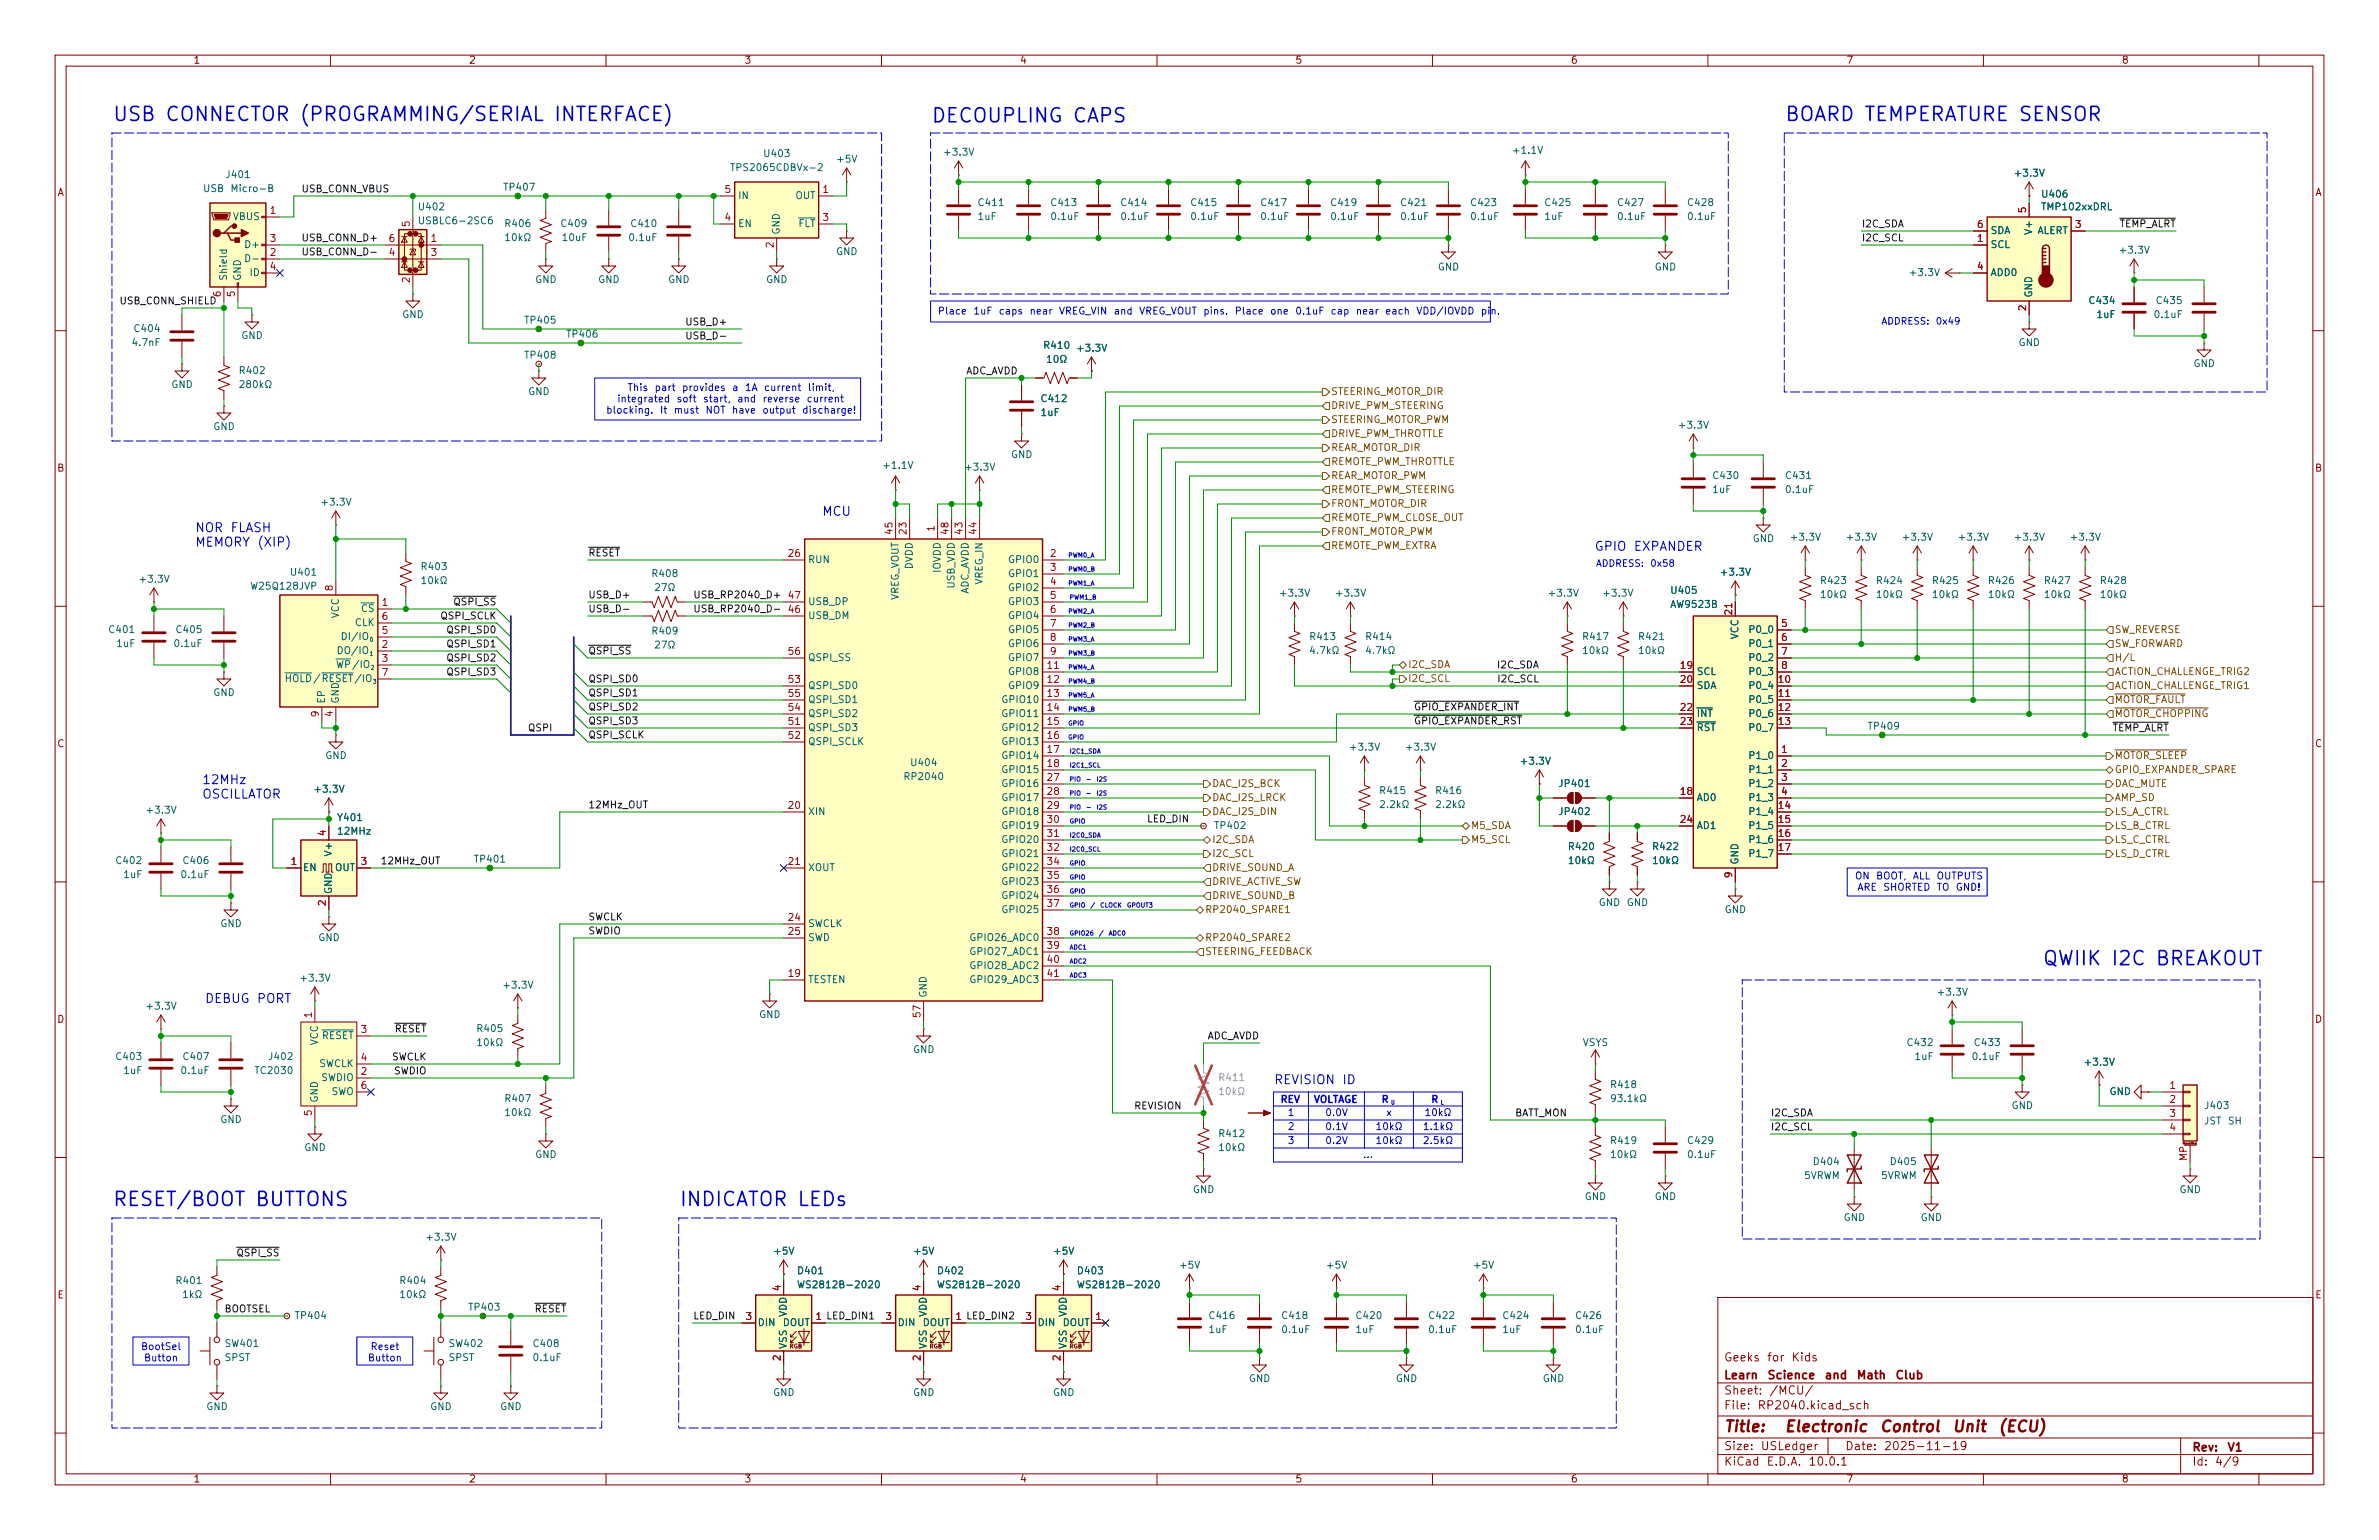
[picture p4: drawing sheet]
<svg xmlns="http://www.w3.org/2000/svg" width="432mm" height="279mm" viewBox="0 0 432 279" stroke-linecap="round" stroke-linejoin="round" font-family="sans-serif">
<defs><g id="words">
<g font-size="2.5" fill="#0000c2">
<text x="20.3" y="22.6">USB CONNECTOR (PROGRAMMING/SERIAL INTERFACE)</text>
<text x="168.9" y="22.9">DECOUPLING CAPS</text>
<text x="323.8" y="22.6">BOARD TEMPERATURE SENSOR</text>
<text x="370.6" y="175.8">QWIIK I2C BREAKOUT</text>
<text x="20.3" y="219.5">RESET/BOOT BUTTONS</text>
<text x="123.2" y="219.5">INDICATOR LEDs</text>
</g>
<g font-size="2" fill="#840000">
<text x="312.8" y="260.3">Title:</text>
<text x="323.8" y="260.3">Electronic</text>
<text x="341" y="260.3">Control</text>
<text x="354.2" y="260.3">Unit</text>
<text x="362.5" y="260.3">(ECU)</text>
</g>
<g font-size="1.6" fill="#0000c2">
<text x="149.1" y="94">MCU</text>
<text x="35.3" y="97">NOR FLASH</text>
<text x="35.3" y="99.6">MEMORY (XIP)</text>
<text x="289.3" y="100.3">GPIO EXPANDER</text>
<text x="36.6" y="142.7">12MHz</text>
<text x="36.6" y="145.3">OSCILLATOR</text>
<text x="37.1" y="182.4">DEBUG PORT</text>
<text x="231.1" y="197.1">REVISION ID</text>
</g>
<g font-size="1.5" fill="#840000">
<text x="312.8" y="250.6">Learn</text>
<text x="312.8" y="247.4">Geeks</text>
<text x="320.6" y="247.4">for</text>
<text x="320.7" y="250.6">Science</text>
<text x="325" y="247.4">Kids</text>
<text x="331.1" y="250.6">and</text>
<text x="336.9" y="250.6">Math</text>
<text x="343.9" y="250.6">Club</text>
<text x="312.8" y="256.1">File:</text>
<text x="312.8" y="253.4">Sheet:</text>
<text x="318.9" y="256.1">RP2040.kicad_sch</text>
<text x="321" y="253.4">/MCU/</text>
<text x="312.8" y="263.5">Size:</text>
<text x="319.5" y="263.5">USLedger</text>
<text x="334.8" y="263.5">Date:</text>
<text x="341.8" y="263.5">2025-11-19</text>
<text x="397.8" y="263.7">Rev:</text>
<text x="404.2" y="263.7">V1</text>
<text x="312.8" y="266.3">KiCad</text>
<text x="320.5" y="266.3">E.D.A.</text>
<text x="328.1" y="266.3">10.0.1</text>
<text x="397.8" y="266.3">Id:</text>
<text x="401.9" y="266.3">4/9</text>
</g>
<g font-size="1.3" fill="#840000">
<text x="35" y="11.9">1</text>
<text x="85" y="11.9">2</text>
<text x="135" y="11.9">3</text>
<text x="185" y="11.9">4</text>
<text x="235" y="11.9">5</text>
<text x="285" y="11.9">6</text>
<text x="335" y="11.9">7</text>
<text x="385" y="11.9">8</text>
<text x="10.3" y="35.9">A</text>
<text x="420.1" y="35.9">A</text>
<text x="10.3" y="85.9">B</text>
<text x="420.1" y="85.9">B</text>
<text x="10.3" y="135.9">C</text>
<text x="420.1" y="135.9">C</text>
<text x="10.3" y="185.9">D</text>
<text x="420.1" y="185.9">D</text>
<text x="10.3" y="235.9">E</text>
<text x="420.1" y="235.9">E</text>
<text x="35" y="269.3">1</text>
<text x="85" y="269.3">2</text>
<text x="135" y="269.3">3</text>
<text x="185" y="269.3">4</text>
<text x="235" y="269.3">5</text>
<text x="285" y="269.3">6</text>
<text x="335" y="269.3">7</text>
<text x="385" y="269.3">8</text>
</g>
<g font-size="1.3" fill="#006464">
<text x="138.4" y="28.8">U403</text>
<text x="151.6" y="29.8">+5V</text>
<text x="171" y="28.5">+3.3V</text>
<text x="274.3" y="28.2">+1.1V</text>
<text x="36.7" y="35.2">USB</text>
<text x="40.8" y="32.6">J401</text>
<text x="41.7" y="35.2">Micro-B</text>
<text x="91.2" y="34.9">TP407</text>
<text x="132.4" y="31.3">TPS2065CDBVx-2</text>
<text x="365.4" y="32.4">+3.3V</text>
<text x="42.1" y="40.2">VBUS</text>
<text x="75.7" y="41">USBLC6-2SC6</text>
<text x="75.7" y="38.5">U402</text>
<text x="91.4" y="41.5">R406</text>
<text x="101.6" y="41.5">C409</text>
<text x="114.3" y="41.5">C410</text>
<text x="133.9" y="41.5">EN</text>
<text x="133.9" y="36.4">IN</text>
<text x="144.3" y="36.4">OUT</text>
<text x="144.8" y="41.5">FLT</text>
<text x="177.3" y="37.7">C411</text>
<text x="177.3" y="40.2">1uF</text>
<text x="190.5" y="37.7">C413</text>
<text x="190.5" y="40.2">0.1uF</text>
<text x="203.2" y="37.7">C414</text>
<text x="203.2" y="40.2">0.1uF</text>
<text x="215.9" y="37.7">C415</text>
<text x="215.9" y="40.2">0.1uF</text>
<text x="228.6" y="37.7">C417</text>
<text x="228.6" y="40.2">0.1uF</text>
<text x="241.3" y="37.7">C419</text>
<text x="241.3" y="40.2">0.1uF</text>
<text x="254" y="37.7">C421</text>
<text x="254" y="40.2">0.1uF</text>
<text x="266.7" y="37.7">C423</text>
<text x="266.7" y="40.2">0.1uF</text>
<text x="280.2" y="37.7">C425</text>
<text x="280.2" y="40.2">1uF</text>
<text x="293.4" y="37.7">C427</text>
<text x="293.4" y="40.2">0.1uF</text>
<text x="306.1" y="37.7">C428</text>
<text x="306.1" y="40.2">0.1uF</text>
<text x="370.3" y="36.2">U406</text>
<text x="370.3" y="38.5">TMP102xxDRL</text>
<text x="44.2" y="47.9">D-</text>
<text x="44.2" y="45.3">D+</text>
<text x="91.4" y="44">10kΩ</text>
<text x="101.8" y="44">10uF</text>
<text x="113.9" y="44">0.1uF</text>
<text x="141.8" y="42.7" transform="rotate(-90 141.8 42.7)">GND</text>
<text x="151.6" y="46.6">GND</text>
<text x="361.2" y="45.3">SCL</text>
<text x="361.2" y="42.8">SDA</text>
<text x="369.2" y="42.7" transform="rotate(-90 369.2 42.7)">V+</text>
<text x="369.7" y="42.8">ALERT</text>
<text x="384.4" y="46.3">+3.3V</text>
<text x="41.5" y="51.1" transform="rotate(-90 41.5 51.1)">Shield</text>
<text x="44" y="51.1" transform="rotate(-90 44 51.1)">GND</text>
<text x="45.2" y="50.4">ID</text>
<text x="97" y="51.7">GND</text>
<text x="108.5" y="51.7">GND</text>
<text x="121.2" y="51.7">GND</text>
<text x="138.9" y="51.7">GND</text>
<text x="260.9" y="49.4">GND</text>
<text x="300.2" y="49.4">GND</text>
<text x="346.3" y="50.4">+3.3V</text>
<text x="361.2" y="50.4">ADD0</text>
<text x="72.9" y="58">GND</text>
<text x="95" y="59">TP405</text>
<text x="369.2" y="54.1" transform="rotate(-90 369.2 54.1)">GND</text>
<text x="378.9" y="55.5">C434</text>
<text x="380.4" y="58">1uF</text>
<text x="390.8" y="58">0.1uF</text>
<text x="391.1" y="55.5">C435</text>
<text x="23.7" y="63.1">4.7nF</text>
<text x="24.1" y="60.6">C404</text>
<text x="43.7" y="61.8">GND</text>
<text x="95" y="65.4">TP408</text>
<text x="102.6" y="61.6">TP406</text>
<text x="189.2" y="63.6">R410</text>
<text x="195.2" y="64.1">+3.3V</text>
<text x="366.3" y="63.1">GND</text>
<text x="31" y="70.7">GND</text>
<text x="43.2" y="68.2">R402</text>
<text x="43.2" y="70.7">280kΩ</text>
<text x="95.8" y="72">GND</text>
<text x="189.7" y="66.1">10Ω</text>
<text x="398" y="66.9">GND</text>
<text x="188.7" y="73.3">C412</text>
<text x="188.7" y="75.8">1uF</text>
<text x="38.6" y="78.3">GND</text>
<text x="183.4" y="83.4">GND</text>
<text x="304.4" y="78.1">+3.3V</text>
<text x="160" y="85.4">+1.1V</text>
<text x="174.9" y="85.7">+3.3V</text>
<text x="310.7" y="87.2">C430</text>
<text x="310.7" y="89.8">1uF</text>
<text x="323.9" y="87.2">C431</text>
<text x="323.9" y="89.8">0.1uF</text>
<text x="58" y="92">+3.3V</text>
<text x="318" y="98.7">GND</text>
<text x="324.7" y="98.4">+3.3V</text>
<text x="334.9" y="98.4">+3.3V</text>
<text x="345" y="98.4">+3.3V</text>
<text x="355.2" y="98.4">+3.3V</text>
<text x="365.4" y="98.4">+3.3V</text>
<text x="375.5" y="98.4">+3.3V</text>
<text x="25" y="106">+3.3V</text>
<text x="45.3" y="107.3">W25Q128JVP</text>
<text x="52.5" y="104.7">U401</text>
<text x="76.2" y="103.7">R403</text>
<text x="76.2" y="106.3">10kΩ</text>
<text x="118.1" y="105">R408</text>
<text x="118.6" y="107.5">27Ω</text>
<text x="146.6" y="102.5">RUN</text>
<text x="166" y="103.4" transform="rotate(-90 166 103.4)">DVDD</text>
<text x="171" y="104.1" transform="rotate(-90 171 104.1)">IOVDD</text>
<text x="173.6" y="106.9" transform="rotate(-90 173.6 106.9)">USB_VDD</text>
<text x="176.1" y="107.8" transform="rotate(-90 176.1 107.8)">ADC_AVDD</text>
<text x="178.7" y="106.2" transform="rotate(-90 178.7 106.2)">VREG_IN</text>
<text x="182.8" y="102.5">GPIO0</text>
<text x="182.8" y="105">GPIO1</text>
<text x="182.8" y="107.5">GPIO2</text>
<text x="312" y="104.7">+3.3V</text>
<text x="330.2" y="106.3">R423</text>
<text x="340.4" y="106.3">R424</text>
<text x="350.5" y="106.3">R425</text>
<text x="360.7" y="106.3">R426</text>
<text x="370.8" y="106.3">R427</text>
<text x="381" y="106.3">R428</text>
<text x="61.8" y="112.3" transform="rotate(-90 61.8 112.3)">VCC</text>
<text x="64.3" y="113.9">CLK</text>
<text x="65.4" y="111.4">CS</text>
<text x="146.6" y="112.6">USB_DM</text>
<text x="146.6" y="110.1">USB_DP</text>
<text x="163.4" y="109" transform="rotate(-90 163.4 109)">VREG_VOUT</text>
<text x="182.8" y="110.1">GPIO3</text>
<text x="182.8" y="112.6">GPIO4</text>
<text x="232" y="108.6">+3.3V</text>
<text x="242.2" y="108.6">+3.3V</text>
<text x="280.8" y="108.6">+3.3V</text>
<text x="290.7" y="108.6">+3.3V</text>
<text x="303" y="108.1">U405</text>
<text x="303" y="110.6">AW9523B</text>
<text x="330.2" y="108.8">10kΩ</text>
<text x="340.4" y="108.8">10kΩ</text>
<text x="350.5" y="108.8">10kΩ</text>
<text x="360.7" y="108.8">10kΩ</text>
<text x="370.8" y="108.8">10kΩ</text>
<text x="381" y="108.8">10kΩ</text>
<text x="19.5" y="115.2">C401</text>
<text x="21" y="117.7">1uF</text>
<text x="31.4" y="117.7">0.1uF</text>
<text x="31.7" y="115.2">C405</text>
<text x="61" y="119">DO/IO</text>
<text x="61.7" y="116.4">DI/IO</text>
<text x="118.1" y="115.4">R409</text>
<text x="118.6" y="118">27Ω</text>
<text x="182.8" y="115.2">GPIO5</text>
<text x="182.8" y="117.7">GPIO6</text>
<text x="237.5" y="116.4">R413</text>
<text x="237.5" y="119">4.7kΩ</text>
<text x="247.7" y="116.4">R414</text>
<text x="247.7" y="119">4.7kΩ</text>
<text x="287" y="116.4">R417</text>
<text x="287" y="119">10kΩ</text>
<text x="297.2" y="116.4">R421</text>
<text x="297.2" y="119">10kΩ</text>
<text x="315.8" y="116.1" transform="rotate(-90 315.8 116.1)">VCC</text>
<text x="317.2" y="115.2">P0_0</text>
<text x="317.2" y="117.7">P0_1</text>
<text x="51.5" y="124.1">HOLD/RESET/IO</text>
<text x="60.9" y="121.5">WP/IO</text>
<text x="146.6" y="125.3">QSPI_SD0</text>
<text x="146.6" y="120.2">QSPI_SS</text>
<text x="182.8" y="120.2">GPIO7</text>
<text x="182.8" y="122.8">GPIO8</text>
<text x="182.8" y="125.3">GPIO9</text>
<text x="307.8" y="122.8">SCL</text>
<text x="307.8" y="125.3">SDA</text>
<text x="317.2" y="120.2">P0_2</text>
<text x="317.2" y="122.8">P0_3</text>
<text x="317.2" y="125.3">P0_4</text>
<text x="38.6" y="126.6">GND</text>
<text x="59.3" y="127.8" transform="rotate(-90 59.3 127.8)">EP</text>
<text x="61.8" y="127.8" transform="rotate(-90 61.8 127.8)">GND</text>
<text x="146.6" y="130.4">QSPI_SD2</text>
<text x="146.6" y="127.9">QSPI_SD1</text>
<text x="181.6" y="127.9">GPIO10</text>
<text x="181.6" y="130.4">GPIO11</text>
<text x="307.8" y="130.4">INT</text>
<text x="317.2" y="127.9">P0_5</text>
<text x="317.2" y="130.4">P0_6</text>
<text x="146.6" y="132.9">QSPI_SD3</text>
<text x="146.6" y="135.5">QSPI_SCLK</text>
<text x="181.6" y="132.9">GPIO12</text>
<text x="181.6" y="135.5">GPIO13</text>
<text x="244.7" y="136.5">+3.3V</text>
<text x="254.9" y="136.5">+3.3V</text>
<text x="307.8" y="132.9">RST</text>
<text x="317.2" y="132.9">P0_7</text>
<text x="338.8" y="132.7">TP409</text>
<text x="58.9" y="138">GND</text>
<text x="163.8" y="141.8">RP2040</text>
<text x="165.1" y="139.3">U404</text>
<text x="181.6" y="138">GPIO14</text>
<text x="181.6" y="140.6">GPIO15</text>
<text x="181.6" y="143.1">GPIO16</text>
<text x="275.7" y="139">+3.3V</text>
<text x="282.7" y="143.1">JP401</text>
<text x="317.2" y="138">P1_0</text>
<text x="317.2" y="140.6">P1_1</text>
<text x="317.2" y="143.1">P1_2</text>
<text x="26.3" y="147.9">+3.3V</text>
<text x="56.7" y="144.1">+3.3V</text>
<text x="61" y="149.3">Y401</text>
<text x="146.6" y="148.2">XIN</text>
<text x="181.6" y="145.6">GPIO17</text>
<text x="181.6" y="148.2">GPIO18</text>
<text x="250.2" y="144.4">R415</text>
<text x="250.2" y="146.9">2.2kΩ</text>
<text x="260.4" y="144.4">R416</text>
<text x="260.4" y="146.9">2.2kΩ</text>
<text x="282.7" y="148.2">JP402</text>
<text x="307.8" y="145.6">AD0</text>
<text x="317.2" y="145.6">P1_3</text>
<text x="317.2" y="148.2">P1_4</text>
<text x="60.6" y="155.5" transform="rotate(-90 60.6 155.5)">V+</text>
<text x="61" y="151.7">12MHz</text>
<text x="181.6" y="150.7">GPIO19</text>
<text x="181.6" y="153.3">GPIO20</text>
<text x="181.6" y="155.8">GPIO21</text>
<text x="220.2" y="150.7">TP402</text>
<text x="284.4" y="154.5">R420</text>
<text x="299.7" y="154.5">R422</text>
<text x="307.8" y="150.7">AD1</text>
<text x="317.2" y="150.7">P1_5</text>
<text x="317.2" y="153.3">P1_6</text>
<text x="317.2" y="155.8">P1_7</text>
<text x="20.8" y="157.1">C402</text>
<text x="22.2" y="159.6">1uF</text>
<text x="32.6" y="159.6">0.1uF</text>
<text x="33" y="157.1">C406</text>
<text x="54.9" y="158.3">EN</text>
<text x="60.7" y="158.3">OUT</text>
<text x="85.9" y="156.8">TP401</text>
<text x="146.6" y="158.3">XOUT</text>
<text x="181.6" y="158.3">GPIO22</text>
<text x="181.6" y="160.9">GPIO23</text>
<text x="284.4" y="157.1">10kΩ</text>
<text x="299.7" y="157.1">10kΩ</text>
<text x="315.8" y="157" transform="rotate(-90 315.8 157)">GND</text>
<text x="60.6" y="162.3" transform="rotate(-90 60.6 162.3)">GND</text>
<text x="181.6" y="163.4">GPIO24</text>
<text x="181.6" y="166">GPIO25</text>
<text x="290.1" y="164.7">GND</text>
<text x="295.1" y="164.7">GND</text>
<text x="312.9" y="166">GND</text>
<text x="39.9" y="168.5">GND</text>
<text x="57.7" y="171">GND</text>
<text x="146.6" y="168.5">SWCLK</text>
<text x="146.6" y="171">SWD</text>
<text x="175.8" y="171">GPIO26_ADC0</text>
<text x="175.8" y="173.6">GPIO27_ADC1</text>
<text x="54.2" y="178.4">+3.3V</text>
<text x="91" y="179.7">+3.3V</text>
<text x="146.6" y="178.7">TESTEN</text>
<text x="175.8" y="176.1">GPIO28_ADC2</text>
<text x="175.8" y="178.7">GPIO29_ADC3</text>
<text x="26.3" y="183.5">+3.3V</text>
<text x="137.7" y="185">GND</text>
<text x="168.5" y="181.1" transform="rotate(-90 168.5 181.1)">GND</text>
<text x="351.4" y="180.9">+3.3V</text>
<text x="58" y="189.8" transform="rotate(-90 58 189.8)">VCC</text>
<text x="58.3" y="188.8">RESET</text>
<text x="86.3" y="187.6">R405</text>
<text x="86.3" y="190.1">10kΩ</text>
<text x="165.6" y="191.4">GND</text>
<text x="287.2" y="190.1">VSYS</text>
<text x="345.9" y="190.1">C432</text>
<text x="358.1" y="190.1">C433</text>
<text x="20.8" y="192.6">C403</text>
<text x="22.2" y="195.2">1uF</text>
<text x="32.6" y="195.2">0.1uF</text>
<text x="33" y="192.6">C407</text>
<text x="46.1" y="195.2">TC2030</text>
<text x="48.5" y="192.6">J402</text>
<text x="57.8" y="193.9">SWCLK</text>
<text x="58.2" y="196.4">SWDIO</text>
<text x="292.1" y="197.7">R418</text>
<text x="347.4" y="192.6">1uF</text>
<text x="357.7" y="192.6">0.1uF</text>
<text x="378.1" y="193.6">+3.3V</text>
<text x="58" y="200.2" transform="rotate(-90 58 200.2)">GND</text>
<text x="60.1" y="199">SWO</text>
<text x="91.4" y="200.3">R407</text>
<text x="91.4" y="202.8">10kΩ</text>
<text x="292.1" y="200.3">93.1kΩ</text>
<text x="365" y="201.5">GND</text>
<text x="382.8" y="199">GND</text>
<text x="399.9" y="201.5">J403</text>
<text x="39.9" y="204.1">GND</text>
<text x="55.1" y="209.1">GND</text>
<text x="221" y="206.6">R412</text>
<text x="221" y="209.1">10kΩ</text>
<text x="292.1" y="207.9">R419</text>
<text x="306.1" y="207.9">C429</text>
<text x="399.9" y="204.3">JST</text>
<text x="404.2" y="204.3">SH</text>
<text x="97" y="210.4">GND</text>
<text x="292.1" y="210.4">10kΩ</text>
<text x="306.1" y="210.4">0.1uF</text>
<text x="327.3" y="214.2">5VRWM</text>
<text x="328.9" y="211.7">D404</text>
<text x="341.3" y="214.2">5VRWM</text>
<text x="342.9" y="211.7">D405</text>
<text x="216.4" y="216.8">GND</text>
<text x="287.5" y="218">GND</text>
<text x="300.2" y="218">GND</text>
<text x="334.5" y="221.8">GND</text>
<text x="348.5" y="221.8">GND</text>
<text x="395.5" y="216.8">GND</text>
<text x="77.1" y="225.4">+3.3V</text>
<text x="140.2" y="227.9">+5V</text>
<text x="165.6" y="227.9">+5V</text>
<text x="191" y="227.9">+5V</text>
<text x="31.7" y="233.3">R401</text>
<text x="72.4" y="233.3">R404</text>
<text x="144.5" y="231.5">D401</text>
<text x="169.9" y="231.5">D402</text>
<text x="195.3" y="231.5">D403</text>
<text x="213.9" y="230.5">+5V</text>
<text x="240.5" y="230.5">+5V</text>
<text x="267.2" y="230.5">+5V</text>
<text x="32.9" y="235.8">1kΩ</text>
<text x="53.3" y="239.6">TP404</text>
<text x="72.4" y="235.8">10kΩ</text>
<text x="84.8" y="238.1">TP403</text>
<text x="143.1" y="239" transform="rotate(-90 143.1 239)">VDD</text>
<text x="144.5" y="234">WS2812B-2020</text>
<text x="168.5" y="239" transform="rotate(-90 168.5 239)">VDD</text>
<text x="169.9" y="234">WS2812B-2020</text>
<text x="193.9" y="239" transform="rotate(-90 193.9 239)">VDD</text>
<text x="195.3" y="234">WS2812B-2020</text>
<text x="219.2" y="239.6">C416</text>
<text x="232.4" y="239.6">C418</text>
<text x="245.9" y="239.6">C420</text>
<text x="259.1" y="239.6">C422</text>
<text x="272.6" y="239.6">C424</text>
<text x="285.8" y="239.6">C426</text>
<text x="40.6" y="244.7">SW401</text>
<text x="81.3" y="244.7">SW402</text>
<text x="96.5" y="244.7">C408</text>
<text x="137.4" y="240.9">DIN</text>
<text x="142" y="240.9">DOUT</text>
<text x="143.1" y="244.9" transform="rotate(-90 143.1 244.9)">VSS</text>
<text x="162.8" y="240.9">DIN</text>
<text x="167.4" y="240.9">DOUT</text>
<text x="168.5" y="244.9" transform="rotate(-90 168.5 244.9)">VSS</text>
<text x="188.2" y="240.9">DIN</text>
<text x="192.8" y="240.9">DOUT</text>
<text x="193.9" y="244.9" transform="rotate(-90 193.9 244.9)">VSS</text>
<text x="219.2" y="242.2">1uF</text>
<text x="232.4" y="242.2">0.1uF</text>
<text x="245.9" y="242.2">1uF</text>
<text x="259.1" y="242.2">0.1uF</text>
<text x="272.6" y="242.2">1uF</text>
<text x="285.8" y="242.2">0.1uF</text>
<text x="40.6" y="247.2">SPST</text>
<text x="81.3" y="247.2">SPST</text>
<text x="96.5" y="247.2">0.1uF</text>
<text x="226.6" y="251.1">GND</text>
<text x="253.2" y="251.1">GND</text>
<text x="279.9" y="251.1">GND</text>
<text x="37.3" y="256.1">GND</text>
<text x="78" y="256.1">GND</text>
<text x="90.7" y="256.1">GND</text>
<text x="140.2" y="253.6">GND</text>
<text x="165.6" y="253.6">GND</text>
<text x="191" y="253.6">GND</text>
</g>
<g font-size="1.3" fill="#0f0f0f">
<text x="54.6" y="35.2">USB_CONN_VBUS</text>
<text x="337.8" y="41.6">I2C_SDA</text>
<text x="384.6" y="41.6">TEMP_ALRT</text>
<text x="54.6" y="44.1">USB_CONN_D+</text>
<text x="54.6" y="46.6">USB_CONN_D-</text>
<text x="337.8" y="44.1">I2C_SCL</text>
<text x="21.6" y="55.5">USB_CONN_SHIELD</text>
<text x="124.3" y="59.3">USB_D+</text>
<text x="124.3" y="61.9">USB_D-</text>
<text x="175.3" y="68.2">ADC_AVDD</text>
<text x="106.7" y="101.3">RESET</text>
<text x="79.8" y="112.7">QSPI_SCLK</text>
<text x="82.2" y="110.1">QSPI_SS</text>
<text x="106.7" y="108.9">USB_D+</text>
<text x="106.7" y="111.4">USB_D-</text>
<text x="125.7" y="111.4">USB_RP2040_D-</text>
<text x="125.7" y="108.9">USB_RP2040_D+</text>
<text x="80.9" y="117.8">QSPI_SD1</text>
<text x="80.9" y="115.2">QSPI_SD0</text>
<text x="106.7" y="119">QSPI_SS</text>
<text x="80.9" y="120.3">QSPI_SD2</text>
<text x="80.9" y="122.8">QSPI_SD3</text>
<text x="106.7" y="124.1">QSPI_SD0</text>
<text x="271.6" y="121.6">I2C_SDA</text>
<text x="271.6" y="124.1">I2C_SCL</text>
<text x="106.7" y="126.7">QSPI_SD1</text>
<text x="106.7" y="129.2">QSPI_SD2</text>
<text x="106.7" y="131.7">QSPI_SD3</text>
<text x="256.5" y="131.7">GPIO_EXPANDER_RST</text>
<text x="256.5" y="129.2">GPIO_EXPANDER_INT</text>
<text x="95.7" y="133">QSPI</text>
<text x="106.7" y="134.3">QSPI_SCLK</text>
<text x="383.3" y="133">TEMP_ALRT</text>
<text x="106.7" y="147">12MHz_OUT</text>
<text x="208.1" y="149.5">LED_DIN</text>
<text x="69" y="157.1">12MHz_OUT</text>
<text x="106.7" y="167.3">SWCLK</text>
<text x="106.7" y="169.8">SWDIO</text>
<text x="71.5" y="187.6">RESET</text>
<text x="219.1" y="188.9">ADC_AVDD</text>
<text x="71" y="192.7">SWCLK</text>
<text x="71.4" y="195.2">SWDIO</text>
<text x="205.7" y="201.6">REVISION</text>
<text x="274.9" y="202.9">BATT_MON</text>
<text x="321.3" y="202.9">I2C_SDA</text>
<text x="321.3" y="205.4">I2C_SCL</text>
<text x="42.8" y="228.3">QSPI_SS</text>
<text x="40.6" y="238.4">BOOTSEL</text>
<text x="96.9" y="238.4">RESET</text>
<text x="125.7" y="239.7">LED_DIN</text>
</g>
<g font-size="1.3" fill="#a90000">
<text x="131.4" y="35.3">5</text>
<text x="149.2" y="35.3">1</text>
<text x="48.8" y="39.1">1</text>
<text x="74.7" y="41.3" transform="rotate(-90 74.7 41.3)">5</text>
<text x="131.4" y="40.4">4</text>
<text x="149.2" y="40.4">3</text>
<text x="358.7" y="41.7">6</text>
<text x="368" y="38.8" transform="rotate(-90 368 38.8)">5</text>
<text x="376.5" y="41.7">3</text>
<text x="48.8" y="46.7">2</text>
<text x="48.8" y="44.2">3</text>
<text x="70.4" y="46.7">4</text>
<text x="70.4" y="44.2">6</text>
<text x="78" y="44.2">1</text>
<text x="78" y="46.7">3</text>
<text x="140.7" y="45.2" transform="rotate(-90 140.7 45.2)">2</text>
<text x="358.7" y="44.2">1</text>
<text x="48.8" y="49.3">4</text>
<text x="74.7" y="51.5" transform="rotate(-90 74.7 51.5)">2</text>
<text x="358.7" y="49.3">4</text>
<text x="40.4" y="54" transform="rotate(-90 40.4 54)">6</text>
<text x="42.9" y="54" transform="rotate(-90 42.9 54)">5</text>
<text x="368" y="56.6" transform="rotate(-90 368 56.6)">2</text>
<text x="142.8" y="101.3">26</text>
<text x="162.3" y="97.2" transform="rotate(-90 162.3 97.2)">45</text>
<text x="164.8" y="97.2" transform="rotate(-90 164.8 97.2)">23</text>
<text x="169.9" y="96.6" transform="rotate(-90 169.9 96.6)">1</text>
<text x="172.5" y="97.2" transform="rotate(-90 172.5 97.2)">48</text>
<text x="175" y="97.2" transform="rotate(-90 175 97.2)">43</text>
<text x="177.5" y="97.2" transform="rotate(-90 177.5 97.2)">44</text>
<text x="190.4" y="101.3">2</text>
<text x="60.7" y="107.4" transform="rotate(-90 60.7 107.4)">8</text>
<text x="190.4" y="103.9">3</text>
<text x="190.4" y="106.4">4</text>
<text x="69.1" y="110.2">1</text>
<text x="69.1" y="112.8">6</text>
<text x="142.8" y="111.5">46</text>
<text x="142.8" y="109">47</text>
<text x="190.4" y="109">5</text>
<text x="190.4" y="111.5">6</text>
<text x="314.7" y="111.8" transform="rotate(-90 314.7 111.8)">21</text>
<text x="69.1" y="117.9">2</text>
<text x="69.1" y="115.3">5</text>
<text x="142.8" y="119.1">56</text>
<text x="190.4" y="114">7</text>
<text x="190.4" y="116.6">8</text>
<text x="190.4" y="119.1">9</text>
<text x="323.1" y="114">5</text>
<text x="323.1" y="116.6">6</text>
<text x="323.1" y="119.1">7</text>
<text x="69.1" y="120.4">3</text>
<text x="69.1" y="122.9">7</text>
<text x="142.8" y="124.2">53</text>
<text x="189.8" y="121.7">11</text>
<text x="189.8" y="124.2">12</text>
<text x="304.8" y="121.7">19</text>
<text x="304.8" y="124.2">20</text>
<text x="322.5" y="124.2">10</text>
<text x="323.1" y="121.7">8</text>
<text x="58.2" y="130.2" transform="rotate(-90 58.2 130.2)">9</text>
<text x="60.7" y="130.2" transform="rotate(-90 60.7 130.2)">4</text>
<text x="142.8" y="131.8">51</text>
<text x="142.8" y="129.3">54</text>
<text x="142.8" y="126.7">55</text>
<text x="189.8" y="126.7">13</text>
<text x="189.8" y="129.3">14</text>
<text x="189.8" y="131.8">15</text>
<text x="304.8" y="129.3">22</text>
<text x="304.8" y="131.8">23</text>
<text x="322.5" y="126.7">11</text>
<text x="322.5" y="129.3">12</text>
<text x="322.5" y="131.8">13</text>
<text x="142.8" y="134.4">52</text>
<text x="189.8" y="134.4">16</text>
<text x="189.8" y="136.9">17</text>
<text x="323.1" y="136.9">1</text>
<text x="189.8" y="139.4">18</text>
<text x="189.8" y="142">27</text>
<text x="323.1" y="139.4">2</text>
<text x="323.1" y="142">3</text>
<text x="142.8" y="147.1">20</text>
<text x="189.8" y="144.5">28</text>
<text x="189.8" y="147.1">29</text>
<text x="189.8" y="149.6">30</text>
<text x="304.8" y="144.5">18</text>
<text x="304.8" y="149.6">24</text>
<text x="322.5" y="147.1">14</text>
<text x="322.5" y="149.6">15</text>
<text x="323.1" y="144.5">4</text>
<text x="59.4" y="151.8" transform="rotate(-90 59.4 151.8)">4</text>
<text x="189.8" y="152.1">31</text>
<text x="189.8" y="154.7">32</text>
<text x="322.5" y="152.1">16</text>
<text x="322.5" y="154.7">17</text>
<text x="52.6" y="157.2">1</text>
<text x="65.3" y="157.2">3</text>
<text x="142.8" y="157.2">21</text>
<text x="189.8" y="157.2">34</text>
<text x="189.8" y="159.8">35</text>
<text x="314.7" y="159.5" transform="rotate(-90 314.7 159.5)">9</text>
<text x="59.4" y="164.5" transform="rotate(-90 59.4 164.5)">2</text>
<text x="142.8" y="167.4">24</text>
<text x="189.8" y="162.3">36</text>
<text x="189.8" y="164.8">37</text>
<text x="142.8" y="169.9">25</text>
<text x="189.8" y="169.9">38</text>
<text x="189.8" y="172.5">39</text>
<text x="142.8" y="177.5">19</text>
<text x="189.8" y="175">40</text>
<text x="189.8" y="177.5">41</text>
<text x="56.9" y="184.9" transform="rotate(-90 56.9 184.9)">1</text>
<text x="167.4" y="184.8" transform="rotate(-90 167.4 184.8)">57</text>
<text x="65.3" y="187.7">3</text>
<text x="65.3" y="195.3">2</text>
<text x="65.3" y="192.8">4</text>
<text x="65.3" y="197.9">6</text>
<text x="393.6" y="197.9">1</text>
<text x="56.9" y="202.6" transform="rotate(-90 56.9 202.6)">5</text>
<text x="393.6" y="200.4">2</text>
<text x="393.6" y="202.9">3</text>
<text x="393.6" y="205.5">4</text>
<text x="397.3" y="210.8" transform="rotate(-90 397.3 210.8)">MP</text>
<text x="135.2" y="239.8">3</text>
<text x="142" y="234.4" transform="rotate(-90 142 234.4)">4</text>
<text x="147.9" y="239.8">1 LED_DIN1</text>
<text x="147.9" y="239.8">1</text>
<text x="160.6" y="239.8">3</text>
<text x="167.4" y="234.4" transform="rotate(-90 167.4 234.4)">4</text>
<text x="173.3" y="239.8">1 LED_DIN2</text>
<text x="173.3" y="239.8">1</text>
<text x="186" y="239.8">3</text>
<text x="192.8" y="234.4" transform="rotate(-90 192.8 234.4)">4</text>
<text x="198.7" y="239.8">1</text>
<text x="142" y="247.1" transform="rotate(-90 142 247.1)">2</text>
<text x="167.4" y="247.1" transform="rotate(-90 167.4 247.1)">2</text>
<text x="192.8" y="247.1" transform="rotate(-90 192.8 247.1)">2</text>
</g>
<g font-size="1.3" fill="#0000c2">
<text x="170.1" y="57.4">Place</text>
<text x="176.5" y="57.4">1uF</text>
<text x="181.2" y="57.4">caps</text>
<text x="186.7" y="57.4">near</text>
<text x="192.1" y="57.4">VREG_VIN</text>
<text x="202" y="57.4">and</text>
<text x="206.6" y="57.4">VREG_VOUT</text>
<text x="218.3" y="57.4">pins.</text>
<text x="224" y="57.4">Place</text>
<text x="230.4" y="57.4">one</text>
<text x="235" y="57.4">0.1uF</text>
<text x="241.4" y="57.4">cap</text>
<text x="246" y="57.4">near</text>
<text x="251.3" y="57.4">each</text>
<text x="257" y="57.4">VDD/IOVDD</text>
<text x="268.6" y="57.4">pin.</text>
<text x="113.8" y="71.3">This</text>
<text x="118.7" y="71.3">part</text>
<text x="123.7" y="71.3">provides</text>
<text x="132.8" y="71.3">a</text>
<text x="135.1" y="71.3">1A</text>
<text x="138.6" y="71.3">current</text>
<text x="146.5" y="71.3">limit,</text>
<text x="109.9" y="75.3">blocking.</text>
<text x="111.9" y="73.3">integrated</text>
<text x="119.7" y="75.3">It</text>
<text x="122.2" y="75.3">must</text>
<text x="122.7" y="73.3">soft</text>
<text x="127.5" y="73.3">start,</text>
<text x="127.9" y="75.3">NOT</text>
<text x="132.7" y="75.3">have</text>
<text x="133.7" y="73.3">and</text>
<text x="138.3" y="75.3">output</text>
<text x="138.3" y="73.3">reverse</text>
<text x="145.5" y="75.3">discharge!</text>
<text x="146.3" y="73.3">current</text>
<text x="336.6" y="159.9">ON</text>
<text x="337" y="161.9">ARE</text>
<text x="340.4" y="159.9">BOOT,</text>
<text x="341.7" y="161.9">SHORTED</text>
<text x="347.1" y="159.9">ALL</text>
<text x="351.4" y="159.9">OUTPUTS</text>
<text x="351.4" y="161.9">TO</text>
<text x="354.9" y="161.9">GND!</text>
<text x="232.3" y="200.4">REV</text>
<text x="233.6" y="202.8">1</text>
<text x="238.4" y="200.4">VOLTAGE</text>
<text x="240.4" y="202.8">0.0V</text>
<text x="250.6" y="200.4">R</text>
<text x="251.5" y="202.8">x</text>
<text x="258.4" y="202.8">10kΩ</text>
<text x="259.7" y="200.4">R</text>
<text x="233.6" y="205.3">2</text>
<text x="233.6" y="207.9">3</text>
<text x="240.4" y="205.3">0.1V</text>
<text x="240.4" y="207.9">0.2V</text>
<text x="249.5" y="205.3">10kΩ</text>
<text x="249.5" y="207.9">10kΩ</text>
<text x="258.1" y="205.3">1.1kΩ</text>
<text x="258.1" y="207.9">2.5kΩ</text>
<text x="247.3" y="210.4">...</text>
<text x="25.5" y="245.2">BootSel</text>
<text x="67.1" y="245.2">Reset</text>
<text x="26" y="247.3">Button</text>
<text x="66.7" y="247.3">Button</text>
</g>
<g font-size="1.3" fill="#725600">
<text x="241.5" y="72">STEERING_MOTOR_DIR</text>
<text x="241.5" y="74.5">DRIVE_PWM_STEERING</text>
<text x="241.5" y="77.1">STEERING_MOTOR_PWM</text>
<text x="241.5" y="79.6">DRIVE_PWM_THROTTLE</text>
<text x="241.5" y="82.1">REAR_MOTOR_DIR</text>
<text x="241.5" y="87.2">REAR_MOTOR_PWM</text>
<text x="241.5" y="84.7">REMOTE_PWM_THROTTLE</text>
<text x="241.5" y="89.8">REMOTE_PWM_STEERING</text>
<text x="241.5" y="92.3">FRONT_MOTOR_DIR</text>
<text x="241.5" y="94.8">REMOTE_PWM_CLOSE_OUT</text>
<text x="241.5" y="99.9">REMOTE_PWM_EXTRA</text>
<text x="241.5" y="97.4">FRONT_MOTOR_PWM</text>
<text x="383.7" y="115.2">SW_REVERSE</text>
<text x="383.7" y="117.7">SW_FORWARD</text>
<text x="255.5" y="121.5">I2C_SDA</text>
<text x="255.5" y="124.1">I2C_SCL</text>
<text x="383.7" y="120.2">H/L</text>
<text x="383.7" y="125.3">ACTION_CHALLENGE_TRIG1</text>
<text x="383.7" y="122.8">ACTION_CHALLENGE_TRIG2</text>
<text x="383.7" y="130.4">MOTOR_CHOPPING</text>
<text x="383.7" y="127.9">MOTOR_FAULT</text>
<text x="219.9" y="143.1">DAC_I2S_BCK</text>
<text x="383.7" y="143.1">DAC_MUTE</text>
<text x="383.7" y="140.6">GPIO_EXPANDER_SPARE</text>
<text x="383.7" y="138">MOTOR_SLEEP</text>
<text x="219.9" y="145.6">DAC_I2S_LRCK</text>
<text x="219.9" y="148.2">DAC_I2S_DIN</text>
<text x="383.7" y="145.6">AMP_SD</text>
<text x="383.7" y="148.2">LS_A_CTRL</text>
<text x="219.9" y="155.8">I2C_SCL</text>
<text x="219.9" y="153.3">I2C_SDA</text>
<text x="266.9" y="153.3">M5_SCL</text>
<text x="266.9" y="150.7">M5_SDA</text>
<text x="383.7" y="153.3">LS_C_CTRL</text>
<text x="383.7" y="155.8">LS_D_CTRL</text>
<text x="383.7" y="150.7">LS_B_CTRL</text>
<text x="219.9" y="160.9">DRIVE_ACTIVE_SW</text>
<text x="219.9" y="158.3">DRIVE_SOUND_A</text>
<text x="218.6" y="166">RP2040_SPARE1</text>
<text x="219.9" y="163.4">DRIVE_SOUND_B</text>
<text x="218.6" y="173.6">STEERING_FEEDBACK</text>
<text x="218.6" y="171">RP2040_SPARE2</text>
</g>
<g font-size="1.3" fill="#989898">
<text x="221" y="196.4">R411</text>
<text x="221" y="199">10kΩ</text>
</g>
<g font-size="1.2" fill="#0000c2">
<text x="341.4" y="59.2">ADDRESS:</text>
<text x="351.2" y="59.2">0x49</text>
<text x="289.6" y="103.1">ADDRESS:</text>
<text x="299.4" y="103.1">0x58</text>
</g>
<g font-size=".8" fill="#0000c2">
<text x="193.8" y="101.4">PWM0_A</text>
<text x="193.8" y="106.4">PWM1_A</text>
<text x="193.8" y="103.9">PWM0_B</text>
<text x="193.8" y="111.5">PWM2_A</text>
<text x="194.1" y="109">PWM1_B</text>
<text x="193.8" y="116.6">PWM3_A</text>
<text x="193.8" y="119.1">PWM3_B</text>
<text x="193.8" y="114.1">PWM2_B</text>
<text x="193.8" y="121.7">PWM4_A</text>
<text x="193.8" y="124.2">PWM4_B</text>
<text x="193.8" y="129.3">PWM5_B</text>
<text x="193.8" y="131.8">GPIO</text>
<text x="193.8" y="126.8">PWM5_A</text>
<text x="193.8" y="134.4">GPIO</text>
<text x="194.1" y="136.9">I2C1_SDA</text>
<text x="194.1" y="139.5">I2C1_SCL</text>
<text x="194.1" y="142">PIO</text>
<text x="197" y="142">-</text>
<text x="198.9" y="142">I2S</text>
<text x="194.1" y="147.1">PIO</text>
<text x="194.1" y="149.6">GPIO</text>
<text x="194.1" y="144.5">PIO</text>
<text x="197" y="147.1">-</text>
<text x="197" y="144.5">-</text>
<text x="198.9" y="147.1">I2S</text>
<text x="198.9" y="144.5">I2S</text>
<text x="194.1" y="152.2">I2C0_SDA</text>
<text x="194.1" y="154.7">I2C0_SCL</text>
<text x="194.1" y="159.8">GPIO</text>
<text x="194.1" y="157.2">GPIO</text>
<text x="194.1" y="164.9">GPIO</text>
<text x="194.1" y="162.3">GPIO</text>
<text x="197.8" y="164.9">/</text>
<text x="199.6" y="164.9">CLOCK</text>
<text x="204.5" y="164.9">GPOUT3</text>
<text x="194.1" y="172.5">ADC1</text>
<text x="194.1" y="169.9">GPIO26</text>
<text x="199.4" y="169.9">/</text>
<text x="201.1" y="169.9">ADC0</text>
<text x="194.1" y="175">ADC2</text>
<text x="194.1" y="177.6">ADC3</text>
<text x="252.4" y="200.6">U</text>
<text x="261.4" y="200.6">L</text>
</g>
<g font-size=".8" fill="#006464">
<text x="67.1" y="119.2">1</text>
<text x="67.1" y="116.6">0</text>
<text x="67.3" y="121.7">2</text>
<text x="67.7" y="124.2">3</text>
</g>
<g font-size=".8" fill="#840000">
<text x="143.2" y="244.8">RGB</text>
<text x="168.6" y="244.8">RGB</text>
<text x="194" y="244.8">RGB</text>
</g>
<text font-size=".4" fill="#840000" x="396.1" y="207.7">Mounting</text>
</g></defs>
<g fill="none" stroke="#840000" stroke-width=".18">
<path d="M10 10h411.8v259.4h-411.8zM12 12h407.8v255.4h-407.8zM60 10v2M110 10v2M160 10v2M210 10v2M260 10v2M310 10v2M360 10v2M410 10v2M199.4 34.3v2.8M199.4 39.1v2.8"/>
<path d="M212.1 34.3v2.8M212.1 39.1v2.8M224.8 34.3v2.8M224.8 39.1v2.8M237.5 34.3v2.8M237.5 39.1v2.8M250.2 34.3v2.8M250.2 39.1v2.8M262.9 34.3v2.8M262.9 39.1v2.8M276.9 31.8h.1M276.9 29.2v2.6"/>
<path d="M276.9 34.3v2.8M276.9 39.1v2.8M276.9 29.2l-.8 1.3M276.9 29.2l.7 1.3M262.9 44.5v1.2h-1.3l1.3 1.3 1.3-1.3h-1.3M262.9 44.5h.1M353.1 49.5l1.2 .8M353.1 49.5h2.5M354.3 48.8l-1.2 .7M355.6 49.5h.1M10 60h2M419.8 60h2"/>
<path d="M320 94v1.3h-1.2l1.2 1.2 1.3-1.2h-1.3M320 94h.1M327.7 99.1l.7 1.2M327.7 99.1l-.8 1.2M327.7 99.1v2.5M337.8 99.1l.8 1.2M337.8 99.1l-.7 1.2M337.8 99.1v2.5M348 99.1v2.5M348 99.1l.7 1.2M348 99.1l-.8 1.2M368.3 99.1l.8 1.2"/>
<path d="M368.3 99.1l-.8 1.2M368.3 99.1v2.5M10 110h2M234.9 111.8h.1M234.9 113v1.6l1.1 .3-2.1 .8 2.1 .8-2.1 .7 2.1 .8-2.1 .7 1 .4v1.6M234.9 109.2l.8 1.3M234.9 109.2l-.7 1.3M234.9 109.2v2.6M245.1 113v1.6l1 .3-2 .8 2 .8-2 .7 2 .8-2 .7 1 .4v1.6M245.1 111.8h.1M245.1 109.2v2.6M245.1 109.2l-.8 1.3"/>
<path d="M245.1 109.2l.8 1.3M284.5 111.8h.1M284.5 113v1.6l1 .3-2 .8 2 .8-2 .7 2 .8-2 .7 1 .4v1.6M284.5 109.2l-.8 1.3M284.5 109.2l.7 1.3M284.5 109.2v2.6M294.6 111.8h.1M294.6 109.2l.8 1.3M294.6 109.2l-.7 1.3M294.6 109.2v2.6M315 108h.1M315 105.4l-.8 1.3"/>
<path d="M315 105.4l.7 1.3M315 105.4v2.6M327.7 101.6h.1M327.7 102.9v1.5l1 .4-2.1 .7 2.1 .8-2.1 .8 2.1 .7-2.1 .8 1.1 .4v1.5M337.8 101.6h.1M337.8 102.9v1.5l1 .4-2 .7 2 .8-2 .8 2 .7-2 .8 1 .4v1.5M348 102.9v1.5l1 .4-2 .7 2 .8-2 .8 2 .7-2 .8 1 .4v1.5M348 101.6h.1M368.3 101.6h.1M368.3 102.9v1.5l1 .4-2 .7 2 .8-2 .8 2 .7-2 .8 1 .4v1.5M378.5 102.9v1.5l1 .4-2.1 .7 2.1 .8-2.1 .8 2.1 .7-2.1 .8 1.1 .4v1.5M419.8 110h2"/>
<path d="M247.6 139.7h.1M247.6 137.2l.8 1.2M247.6 137.2l-.7 1.2M247.6 137.2v2.5M257.8 139.7h.1M257.8 137.2l.8 1.2M257.8 137.2l-.8 1.2M257.8 137.2v2.5M341.6 133.4h.1M10 160h2M218.4 149.9h.1M281.9 144.8h2.6"/>
<path d="M281.9 149.9h2.6M284.8 144.1l.7-.3v2a1.02 1.02 0 0 1-.9-.6 1.02 1.02 0 0 1 .2-1.1zM284.8 149.1l.7-.3v2.1a1.02 1.02 0 0 1-.9-.7 1.02 1.02 0 0 1 .2-1.1zM286 143.8a1.02 1.02 0 0 1 1 1 1.02 1.02 0 0 1-1 1zM286 148.8a1.02 1.02 0 0 1 1 1.1 1.02 1.02 0 0 1-1 1zM287 144.8h2.6M287 149.9h2.6M292.1 151.1v1.6l-1 .3 2 .8-2 .8 2 .7-2 .8 2 .7-1 .4v1.6M297.2 151.1v1.6l1 .3-2 .8 2 .8-2 .7 2 .8-2 .7 1 .4v1.6M419.8 160h2M292.1 160v1.3h-1.3l1.3 1.3 1.3-1.3h-1.3M292.1 160h.1"/>
<path d="M297.2 160v1.3h-1.3l1.3 1.3 1.2-1.3h-1.2M297.2 160h.1M315 161.3v1.3h-1.3l1.3 1.2 1.2-1.2h-1.2M315 161.3h.1M289.6 193h.1M289.6 194.3v1.5l1 .4-2.1 .8 2.1 .7-2.1 .8 2.1 .8-2.1 .7 1.1 .4v1.5M289.6 190.5l-.8 1.3M289.6 190.5l.7 1.3M289.6 190.5v2.5M10 210h2M218.4 212.1v1.3h1.3l-1.3 1.2-1.2-1.2h1.2M218.4 212.1h.1"/>
<path d="M218.4 203.2v1.5l1.1 .4-2.1 .8 2.1 .7-2.1 .8 2.1 .8-2.1 .7 1 .4v1.5M289.6 213.4v1.2h1.2l-1.2 1.3-1.3-1.3h1.3M289.6 213.4h.1M397.5 212.1v1.3h-1.3l1.3 1.2 1.3-1.2h-1.3M397.5 212.1h.1M419.8 210h2M311.8 235.4h108v32h-108zM10 260h2M311.8 256.9h108M311.8 250.9h108M419.8 260h2M60 267.4v2"/>
<path d="M110 267.4v2M160 267.4v2M210 267.4v2M260 267.4v2M310 267.4v2M311.8 263.9h108M311.8 260.9h108M331.8 260.9v3M360 267.4v2M395.8 260.9v6.5M410 267.4v2"/>
<circle cx="341.6" cy="133.4" r=".51"/>
<circle cx="218.4" cy="149.9" r=".51"/>
</g>
<g fill="#840000" stroke="#840000" stroke-width=".18">
<path d="M284.8 144.1l.7-.3v2a1.02 1.02 0 0 1-.9-.6 1.02 1.02 0 0 1 .2-1.1z"/>
<path d="M286 143.8a1.02 1.02 0 0 1 1 1 1.02 1.02 0 0 1-1 1z"/>
<path d="M284.8 149.1l.7-.3v2.1a1.02 1.02 0 0 1-.9-.7 1.02 1.02 0 0 1 .2-1.1z"/>
<path d="M286 148.8a1.02 1.02 0 0 1 1 1.1 1.02 1.02 0 0 1-1 1z"/>
<path d="M229.4 201.4l1.2 .5-1.2 .5z"/>
</g>
<g fill="none" stroke="#840000" stroke-width=".51">
<path d="M197.4 37.3h4M197.4 38.9h4M210.1 37.3h4M210.1 38.9h4M222.8 37.3h4M222.8 38.9h4M235.5 37.3h4M235.5 38.9h4M248.2 37.3h4M248.2 38.9h4M260.9 37.3h4M260.9 38.9h4"/>
<path d="M274.8 37.3h4.1M274.8 38.9h4.1"/>
</g>
<path d="M226.6 201.9h3.5" fill="none" stroke="#840000" stroke-width=".25"/>
<path d="M218.4 193v1.6l1.1 .3-2.1 .8 2.1 .8-2.1 .7 2.1 .8-2.1 .8 1 .3v1.6" fill="none" stroke="#a1a1a1" stroke-width=".18"/>
<path d="M216.9 193.3l3.1 7.1M220 193.3l-3.1 7.1" fill="none" stroke="#e12e31" stroke-width=".46"/>
<path d="M396.2 196.9h2.6v10.1h-2.6z" fill="#ffffc2"/>
<path d="M396.2 196.9h2.6v10.1h-2.6zM335.3 209.6l2.5 5h-2.5l2.5-5zM337.8 211.6v.5h-2.5v.5M349.2 209.6l2.6 5h-2.6l2.6-5zM351.8 211.6v.5h-2.6v.5" fill="none" stroke="#840000" stroke-width=".25"/>
<g fill="none" stroke="#840000" stroke-width=".18">
<path d="M289.6 34.3v2.8M289.6 39.1v2.8M302.3 34.3v2.8M302.3 39.1v2.8M302.3 44.5v1.2h-1.3l1.3 1.3 1.2-1.3h-1.2M302.3 44.5h.1M400 52.1v2.8M400 56.9v2.8M307.3 78.7l-.7 1.3M307.3 78.7l.8 1.3M307.3 78.7v2.6M400 62.2v1.3h-1.2l1.2 1.3 1.3-1.3h-1.3"/>
<path d="M400 62.2h.1M307.3 81.3h.1M307.3 83.8v2.8M307.3 88.6v2.8M320 83.8v2.8M320 88.6v2.8M41.9 199.4v1.3h-1.3l1.3 1.2 1.3-1.2h-1.3M41.9 199.4h.1M381 196.9h.1M381 194.3l-.8 1.3M381 194.3l.8 1.3M381 194.3v2.6"/>
<path d="M392.4 198.1h3.8M396.2 198h1.3v.2h-1.3zM57.1 204.5v1.2h1.3l-1.3 1.3-1.2-1.3h1.2M57.1 204.5h.1M289.6 204.5v1.5l1 .4-2.1 .7 2.1 .8-2.1 .8 2.1 .7-2.1 .8 1.1 .4v1.5M302.3 213.4v1.2h1.2l-1.2 1.3-1.3-1.3h1.3M302.3 213.4h.1M302.3 204.5v2.8M302.3 209.3v2.8M336.5 217.2v1.2h-1.2l1.2 1.3 1.3-1.3h-1.3M336.5 217.2h.1M336.5 208.3v7.6"/>
<path d="M350.5 217.2v1.2h-1.3l1.3 1.3 1.3-1.3h-1.3M350.5 217.2h.1M350.5 208.3v7.6M392.4 200.7h3.8M392.4 203.2h3.8M392.4 205.7h3.8M396.2 200.5h1.3v.3h-1.3zM396.2 203.1h1.3v.2h-1.3zM396.2 205.6h1.3v.3h-1.3zM396.5 207.8h2M397.5 207.8v3"/>
</g>
<path d="M287.5 37.3h4.1M287.5 38.9h4.1M300.2 37.3h4.1M300.2 38.9h4.1M398 55.1h4.1M398 56.6h4.1M305.3 88.4h4.1M305.3 86.9h4.1M318 88.4h4.1M318 86.9h4.1M300.2 207.5h4.1M300.2 209h4.1" fill="none" stroke="#840000" stroke-width=".51"/>
<path d="M54.6 185.4h10.2v15.3h-10.2z" fill="#ffffc2"/>
<path d="M54.6 185.4h10.2v15.3h-10.2zM57.1 182.9v2.5M64.8 195.6h2.5M64.8 188h2.5M64.8 193h2.5M64.8 198.1h2.5M57.1 200.7v2.5" fill="none" stroke="#840000" stroke-width=".18"/>
<path d="M58.4 186.9h5.7" fill="none" stroke="#006464" stroke-width=".18"/>
<path d="M360.7 39.4h15.2v15.2h-15.2z" fill="#ffffc2"/>
<path d="M360.7 39.4h15.2v15.2h-15.2zM370.7 45.1a.64 .64 0 0 1 .6-.6 .64 .64 0 0 1 .7 .6v3.2M370.7 45.1v3.2M370.7 45.1h.6M370.7 45.7h.6M370.7 46.4h.6M370.7 47h.6M370.7 47.6h.6" fill="none" stroke="#840000" stroke-width=".25"/>
<g fill="#840000" stroke="#840000" stroke-width=".25">
<path d="M370.7 48.3h1.3v1.9h-1.3z"/>
<circle cx="371.3" cy="50.8" r="1.27"/>
</g>
<g fill="none" stroke="#840000" stroke-width=".18">
<path d="M368.3 35.6h.1M368.3 33v2.6M368.3 36.8v2.6M368.3 33l-.8 1.3M368.3 33l.8 1.3M358.1 44.5h2.6M358.1 41.9h2.6M358.1 49.5h2.6M368.3 58.4v1.3h-1.3l1.3 1.3 1.3-1.3h-1.3M368.3 58.4h.1M368.3 54.6v2.6M375.9 41.9h2.6"/>
<path d="M387.3 49.5h.1M387.3 47l-.7 1.3M387.3 47l.8 1.3M387.3 47v2.5M387.3 52.1v2.8M387.3 56.9v2.8M33 66v1.3h1.3l-1.3 1.3-1.3-1.3h1.3M33 66h.1M40.6 73.7v1.2h1.3l-1.3 1.3-1.2-1.3h1.2M40.6 73.7h.1M99.1 196.9v1.5l-1.1 .4 2.1 .7-2.1 .8 2.1 .7-2.1 .8 2.1 .8-1 .3v1.6M354.3 186.7v2.8"/>
<path d="M354.3 191.5v2.8M388.6 198.1v1.3l-1.3-1.3 1.3-1.2v1.2h1.3M389.9 198.1h.1M99.1 205.7v1.3h1.2l-1.2 1.3-1.3-1.3h1.3M99.1 205.7h.1M80 228.6h.1M80 229.9v1.5l-1 .4 2 .7-2 .8 2 .8-2 .7 2 .8-1 .4v1.5M80 226.1l-.8 1.2M80 226.1l.8 1.2M80 226.1v2.5M87.6 238.8h.1M77 245.1h1.7"/>
<path d="M78.7 242.6v5.1M80 251.5v1.2h1.3l-1.3 1.3-1.3-1.3h1.3M80 251.5h.1M80 240v2.6M80 247.7v2.5M92.7 251.5v1.2h1.3l-1.3 1.3-1.3-1.3h1.3M92.7 251.5h.1"/>
<circle cx="87.6" cy="238.8" r=".51"/>
<circle cx="80" cy="243.1" r=".51"/>
<circle cx="80" cy="247.1" r=".51"/>
</g>
<path d="M385.3 56.6h4.1M385.3 55.1h4.1M352.3 191.3h4.1M352.3 189.7h4.1" fill="none" stroke="#840000" stroke-width=".51"/>
<path d="M38.1 36.8h10.2v15.3h-10.2z" fill="#ffffc2"/>
<path d="M38.1 36.8h10.2v15.3h-10.2zM40.6 42.3h.7l.6 1.3h1.3M41.3 42.3h2.5M42.5 41h-.6l-1.3 1.3h-.6" fill="none" stroke="#840000" stroke-width=".25"/>
<g fill="none" stroke="#840000" stroke-width=".18">
<path d="M38.5 38.6h3.3v.3l-.3 1h-2.8zM47.5 39.2h.8v.3h-.8zM48.3 39.4h2.5M40.6 52.1v2.5M43.1 51.3h.2v.8h-.2zM43.2 52.1v2.5M47.5 44.3h.8v.3h-.8zM47.5 46.9h.8v.2h-.8zM47.5 49.4h.8v.3h-.8zM48.3 47h2.5M48.3 44.5h2.5M48.3 49.5h2.5"/>
<path d="M92.7 241.3v2.8M92.7 246.1v2.8"/>
</g>
<path d="M38.9 38.9h2.5l-.3 .7h-2z" fill="#840000" stroke="#840000" stroke-width=".18"/>
<g fill="#840000" stroke="#840000" stroke-width=".25">
<path d="M42.7 43.2h.7v.7h-.7z"/>
<path d="M43.8 41.7l1.3 .6-1.3 .6z"/>
<circle cx="39.4" cy="42.3" r=".63"/>
<circle cx="42.5" cy="41" r=".38"/>
</g>
<path d="M90.7 244.3h4M90.7 245.9h4" fill="none" stroke="#840000" stroke-width=".51"/>
<path d="M72.4 41.7h5.1v8.1h-5.1z" fill="#ffffc2"/>
<g fill="#840000" stroke="#840000" stroke-width=".51">
<circle cx="76.5" cy="44.4" r=".25"/>
<circle cx="75.4" cy="42.4" r=".25"/>
<circle cx="75.4" cy="49" r=".25"/>
<circle cx="74.4" cy="42.4" r=".25"/>
<circle cx="74.4" cy="49" r=".25"/>
<circle cx="73.4" cy="47" r=".25"/>
</g>
<g fill="none" stroke="#840000" stroke-width=".18">
<path d="M74.9 39.4v2.5l.5 .5h-1l.5 .5v5.6l.5 .5h-1l.5 .5v2.6M69.8 44.5h10.2M69.8 47h10.2M72.9 47.5h1M72.9 42.9h1M73.4 42.9l.5 1h-1zM73.4 47.5l.5 1h-1zM74.4 45.2h1v.4M74.4 42.4h-1v6.6h1M74.9 45.2l.5 1h-1zM75.4 42.4h1.1v6.6h-1.1M75.9 47.5h1.1"/>
<path d="M75.9 42.9h1.1M76.5 42.9l.5 1h-1.1zM76.5 47.5l.5 1h-1.1zM52.1 238.8h.1M39.4 251.5v1.2h1.2l-1.2 1.3-1.3-1.3h1.3M39.4 251.5h.1"/>
<circle cx="52.1" cy="238.8" r=".51"/>
</g>
<path d="M72.4 41.7h5.1v8.1h-5.1z" fill="none" stroke="#840000" stroke-width=".25"/>
<path d="M133.3 33h15.3v10.2h-15.3z" fill="#ffffc2"/>
<path d="M133.3 33h15.3v10.2h-15.3z" fill="none" stroke="#840000" stroke-width=".25"/>
<g fill="none" stroke="#840000" stroke-width=".18">
<path d="M94 35.6h.1M99.1 38.1v1.5l-1.1 .4 2.1 .8-2.1 .7 2.1 .8-2.1 .8 2.1 .7-1 .4v1.5M110.5 38.1v2.8M123.2 38.1v2.8M130.8 35.6h2.5M148.6 35.6h2.5M74.9 53.3v1.3h1.3l-1.3 1.3-1.2-1.3h1.2M74.9 53.3h.1M97.8 59.7h.1M99.1 47v1.3h1.2l-1.2 1.2-1.3-1.2h1.3M99.1 47h.1M110.5 47v1.3h1.3l-1.3 1.2-1.3-1.2h1.3"/>
<path d="M110.5 47h.1M110.5 42.9v2.8M123.2 47v1.3h1.3l-1.3 1.2-1.3-1.2h1.3M123.2 47h.1M123.2 42.9v2.8M130.8 40.6h2.5M141 47v1.3h1.2l-1.2 1.2-1.3-1.2h1.3M141 47h.1M141 43.2v2.5M148.6 40.6h2.5M153.7 41.9v1.3h1.2l-1.2 1.3-1.3-1.3h1.3M153.7 41.9h.1"/>
<path d="M40.6 64.8v1.5l1.1 .4-2.1 .7 2.1 .8-2.1 .8 2.1 .7-2.1 .8 1 .4v1.5M97.8 67.3v1.3h1.3l-1.3 1.3-1.3-1.3h1.3M97.8 67.3h.1M97.8 66h.1M105.4 62.2h.1M29.2 151.1h.1M29.2 148.6l-.8 1.3M29.2 148.6l.8 1.3M29.2 148.6v2.5M39.4 229.9v1.5l-1 .4 2 .7-2 .8 2 .8-2 .7 2 .8-1 .4v1.5M36.3 245.1h1.8M38.1 242.6v5.1"/>
<path d="M39.4 240v2.6M39.4 247.7v2.5"/>
<circle cx="94" cy="35.6" r=".51"/>
<circle cx="97.8" cy="59.7" r=".51"/>
<circle cx="97.8" cy="66" r=".51"/>
<circle cx="105.4" cy="62.2" r=".51"/>
<circle cx="39.4" cy="243.1" r=".51"/>
<circle cx="39.4" cy="247.1" r=".51"/>
</g>
<path d="M144.9 39.5h3.1" fill="none" stroke="#006464" stroke-width=".18"/>
<path d="M108.5 42.7h4M108.5 41.1h4M121.2 42.7h4M121.2 41.1h4" fill="none" stroke="#840000" stroke-width=".51"/>
<path d="M50.8 108h17.8v20.3h-17.8z" fill="#ffffc2"/>
<path d="M50.8 108h17.8v20.3h-17.8z" fill="none" stroke="#840000" stroke-width=".25"/>
<g fill="none" stroke="#840000" stroke-width=".18">
<path d="M61 105.4v2.6M68.6 110.5h2.5M68.6 118.1h2.5M68.6 115.6h2.5M68.6 113h2.5M116.8 111.8h1.6l.3 1 .8-2.1 .8 2.1 .7-2.1 .8 2.1 .8-2.1 .3 1.1h1.6M116.8 109.2h1.6l.3 1 .8-2 .8 2 .7-2 .8 2 .8-2 .3 1h1.6M40.6 121.9v1.3h-1.2l1.2 1.3 1.3-1.3h-1.3M40.6 121.9h.1M58.4 128.3v2.5M61 128.3v2.5M68.6 120.7h2.5"/>
<path d="M68.6 123.2h2.5M29.2 153.7v2.8M29.2 158.5v2.8M167.6 186.7v1.3h1.3l-1.3 1.2-1.2-1.2h1.2M167.6 186.7h.1"/>
</g>
<path d="M61 119.5h2.7M65.5 109.4h2.4M51.7 122.1h4.9M58.4 122.1h5.7" fill="none" stroke="#006464" stroke-width=".18"/>
<path d="M27.2 158.2h4M27.2 156.7h4" fill="none" stroke="#840000" stroke-width=".51"/>
<path d="M146 97.8h43.2v83.8h-43.2z" fill="#ffffc2"/>
<path d="M146 97.8h43.2v83.8h-43.2z" fill="none" stroke="#840000" stroke-width=".25"/>
<g fill="none" stroke="#840000" stroke-width=".18">
<path d="M153.7 33h.1M153.7 30.5l-.8 1.3M153.7 30.5l.7 1.3M153.7 30.5v2.5M33 57.2v2.7M45.7 57.2v1.2h1.3l-1.3 1.3-1.3-1.3h1.3M45.7 57.2h.1M33 62v2.8M185.4 78.7v1.3h-1.3l1.3 1.3 1.3-1.3h-1.3M185.4 78.7h.1M185.4 69.9v2.7M185.4 74.7v2.8"/>
<path d="M188 68.6h1.5l.4-1 .7 2 .8-2 .8 2 .7-2 .8 2 .4-1h1.5M198.1 67.3h.1M198.1 64.8l.8 1.2M198.1 64.8l-.7 1.2M198.1 64.8v2.5M162.6 94v3.8M165.1 94v3.8M170.2 94v3.8M172.7 94v3.8M175.3 94v3.8M177.8 88.9h.1M177.8 86.4v2.5"/>
<path d="M177.8 94v3.8M177.8 86.4l-.8 1.2M177.8 86.4l.8 1.2M142.2 101.6h3.8M142.2 109.2h3.8M142.2 111.8h3.8M142.2 119.4h3.8M189.2 101.6h3.8M189.2 104.1h3.8M189.2 106.7h3.8M189.2 109.2h3.8M189.2 111.8h3.8"/>
<path d="M189.2 114.3h3.8M189.2 116.8h3.8M189.2 119.4h3.8M142.2 124.5h3.8M142.2 127h3.8M142.2 129.5h3.8M142.2 132.1h3.8M142.2 134.6h3.8M189.2 121.9h3.8M189.2 124.5h3.8M189.2 127h3.8M189.2 129.5h3.8"/>
<path d="M189.2 132.1h3.8M189.2 134.6h3.8M189.2 137.2h3.8M189.2 139.7h3.8M142.2 147.3h3.8M142.2 157.5h3.8M189.2 147.3h3.8M189.2 157.5h3.8M189.2 142.2h3.8M189.2 144.8h3.8M189.2 149.9h3.8M189.2 152.4h3.8"/>
<path d="M189.2 154.9h3.8M41.9 163.8v1.3h-1.3l1.3 1.3 1.3-1.3h-1.3M41.9 163.8h.1M57.1 179.1l-.7 1.2M57.1 179.1l.8 1.2M57.1 179.1v2.5M59.7 166.4v1.2h1.3l-1.3 1.3-1.3-1.3h1.3M59.7 166.4h.1M142.2 177.8h3.8M142.2 167.6h3.8M142.2 170.2h3.8M189.2 177.8h3.8"/>
<path d="M189.2 170.2h3.8M189.2 160h3.8M189.2 162.6h3.8M189.2 165.1h3.8M189.2 172.7h3.8M189.2 175.3h3.8M29.2 186.7h.1M29.2 184.2l-.8 1.2M29.2 184.2l.8 1.2M29.2 184.2v2.5M29.2 189.2v2.8M29.2 194.1v2.8"/>
<path d="M41.9 189.2v2.8M41.9 194.1v2.8M57.1 181.6h.1M94 184.2v1.5l-1 .4 2 .7-2 .8 2 .7-2 .8 2 .8-1 .3v1.6M94 182.9h.1M94 180.3v2.6M94 180.3l-.8 1.3M94 180.3l.7 1.3M139.7 180.3v1.3h1.3l-1.3 1.3-1.3-1.3h1.3M139.7 180.3h.1M167.6 181.6v3.8M142.2 231.1h.1"/>
<path d="M142.2 228.6l-.7 1.3M142.2 228.6l.8 1.3M142.2 228.6v2.5M167.6 231.1h.1M167.6 228.6v2.5M167.6 228.6l-.7 1.3M167.6 228.6l.8 1.3M142.2 248.9v1.3h1.3l-1.3 1.3-1.2-1.3h1.2M142.2 248.9h.1M167.6 248.9v1.3h1.3l-1.3 1.3-1.2-1.3h1.2M167.6 248.9h.1"/>
</g>
<path d="M31 60.2h4.1M31 61.7h4.1M183.4 74.4h4.1M183.4 72.9h4.1M27.2 192.3h4M27.2 193.8h4M39.9 192.3h4M39.9 193.8h4" fill="none" stroke="#840000" stroke-width=".51"/>
<path d="M137.2 235h10.1v10.1h-10.1z" fill="#ffffc2"/>
<path d="M142.2 232.4v2.6M134.6 240h2.6M142.2 245.1v2.6M143.5 242.6h.5M143.5 243.6h.5M144.5 241.6l-1 1v-.5M144.5 242.6l-1 1v-.5M144.9 241.6h2l-1 2zM144.9 243.6h2M145.9 241v3.1M147.3 240h2.6" fill="none" stroke="#840000" stroke-width=".18"/>
<path d="M137.2 235h10.1v10.1h-10.1z" fill="none" stroke="#840000" stroke-width=".25"/>
<path d="M162.6 235h10.1v10.1h-10.1z" fill="#ffffc2"/>
<g fill="none" stroke="#840000" stroke-width=".18">
<path d="M167.6 232.4v2.6M193 231.1h.1M193 228.6l-.7 1.3M193 228.6l.8 1.3M193 228.6v2.5M160 240h2.6M167.6 245.1v2.6M168.9 242.6h.5M168.9 243.6h.5M169.9 241.6l-1 1v-.5M169.9 242.6l-1 1v-.5M170.3 241.6h2l-1 2z"/>
<path d="M170.3 243.6h2M171.3 241v3.1M172.7 240h2.6M193 248.9v1.3h1.3l-1.3 1.3-1.2-1.3h1.2M193 248.9h.1"/>
</g>
<path d="M162.6 235h10.1v10.1h-10.1z" fill="none" stroke="#840000" stroke-width=".25"/>
<path d="M188 235h10.1v10.1h-10.1z" fill="#ffffc2"/>
<g fill="none" stroke="#840000" stroke-width=".18">
<path d="M174 31.8h.1M174 29.2v2.6M174 34.3v2.8M174 39.1v2.8M174 29.2l-.8 1.3M174 29.2l.8 1.3M186.7 34.3v2.8M186.7 39.1v2.8M162.6 88.9h.1M162.6 86.4l-.8 1.2M162.6 86.4l.7 1.2M162.6 86.4v2.5"/>
<path d="M61 133.4v1.2h1.2l-1.2 1.3-1.3-1.3h1.3M61 133.4h.1M41.9 153.7v2.8M41.9 158.5v2.8M88.9 157.5h.1M354.3 184.2h.1M354.3 181.6l-.7 1.3M354.3 181.6l.8 1.3M354.3 181.6v2.6M193 232.4v2.6M215.9 233.7h.1M215.9 231.1v2.6"/>
<path d="M215.9 236.2v2.8M215.9 231.1l-.8 1.3M215.9 231.1l.8 1.3M228.6 236.2v2.8M242.6 233.7h.1M242.6 231.1v2.6M242.6 236.2v2.8M242.6 231.1l-.8 1.3M242.6 231.1l.7 1.3M255.3 236.2v2.8M269.2 233.7h.1M269.2 231.1v2.6"/>
<path d="M269.2 236.2v2.8M269.2 231.1l-.7 1.3M269.2 231.1l.8 1.3M281.9 236.2v2.8M185.4 240h2.6M193 245.1v2.6M194.3 242.6h.5M194.3 243.6h.5M195.3 241.6l-1 1v-.5M195.3 242.6l-1 1v-.5M195.7 241.6h2l-1 2zM195.7 243.6h2"/>
<path d="M196.7 241v3.1M198.1 240h2.6M215.9 241v2.8M228.6 246.4v1.3h-1.3l1.3 1.2 1.3-1.2h-1.3M228.6 246.4h.1M228.6 241v2.8M242.6 241v2.8M255.3 246.4v1.3h-1.3l1.3 1.2 1.2-1.2h-1.2M255.3 246.4h.1M255.3 241v2.8M269.2 241v2.8M281.9 246.4v1.3h-1.2l1.2 1.2 1.3-1.2h-1.3"/>
<path d="M281.9 246.4h.1M281.9 241v2.8"/>
<circle cx="88.9" cy="157.5" r=".51"/>
</g>
<path d="M188 235h10.1v10.1h-10.1z" fill="none" stroke="#840000" stroke-width=".25"/>
<g fill="none" stroke="#840000" stroke-width=".51">
<path d="M172 38.9h4M172 37.3h4M184.7 38.9h4M184.7 37.3h4M39.9 156.7h4M39.9 158.2h4M213.9 239.3h4M226.6 239.3h4M240.5 239.3h4.1M253.2 239.3h4.1M267.2 239.3h4.1M279.9 239.3h4.1"/>
<path d="M213.9 240.8h4M226.6 240.8h4M240.5 240.8h4.1M253.2 240.8h4.1M267.2 240.8h4.1M279.9 240.8h4.1"/>
</g>
<path d="M54.6 152.4h10.2v10.2h-10.2z" fill="#ffffc2"/>
<path d="M54.6 152.4h10.2v10.2h-10.2z" fill="none" stroke="#840000" stroke-width=".25"/>
<g fill="none" stroke="#840000" stroke-width=".18">
<path d="M61 95.3h.1M61 92.7l-.8 1.3M61 92.7l.7 1.3M61 92.7v2.6M358.1 99.1l.8 1.2M358.1 99.1l-.7 1.2M358.1 99.1v2.5M378.5 99.1l.7 1.2M378.5 99.1l-.8 1.2M378.5 99.1v2.5M27.9 109.2h.1M27.9 106.7v2.5"/>
<path d="M27.9 111.8v2.8M27.9 116.6v2.8M27.9 106.7l-.7 1.3M27.9 106.7l.8 1.3M40.6 111.8v2.8M40.6 116.6v2.8M73.7 100.3v1.6l1 .3-2.1 .8 2.1 .8-2.1 .7 2.1 .8-2.1 .7 1.1 .4v1.6M294.6 113v1.6l1.1 .3-2.1 .8 2.1 .8-2.1 .7 2.1 .8-2.1 .7 1 .4v1.6M358.1 101.6h.1M358.1 102.9v1.5l1.1 .4-2.1 .7 2.1 .8-2.1 .8 2.1 .7-2.1 .8 1 .4v1.5M378.5 101.6h.1M279.4 139.7l-.8 1.3"/>
<path d="M279.4 139.7l.8 1.3M279.4 139.7v2.5M52.1 157.5h2.5M58.4 158.2h.3v-1.5h.5v1.5h.5v-1.5h.5v1.5h.3M59.7 147.3h.1M59.7 144.8v2.5M59.7 149.9v2.5M59.7 144.8l-.8 1.3M59.7 144.8l.8 1.3M64.8 157.5h2.5M247.6 141v1.5l1.1 .4-2.1 .7 2.1 .8-2.1 .8 2.1 .7-2.1 .8 1 .4v1.5M257.8 141v1.5l1 .4-2 .7 2 .8-2 .8 2 .7-2 .8 1 .4v1.5"/>
<path d="M279.4 142.2h.1M59.7 162.6v2.5M367 196.9v1.2h-1.2l1.2 1.3 1.3-1.3h-1.3M367 196.9h.1M367 186.7v2.8M367 191.5v2.8"/>
</g>
<path d="M25.9 114.8h4.1M25.9 116.3h4.1M38.6 114.8h4.1M38.6 116.3h4.1M365 189.7h4.1M365 191.3h4.1" fill="none" stroke="#840000" stroke-width=".51"/>
<path d="M307.3 111.8h15.3v45.7h-15.3z" fill="#ffffc2"/>
<path d="M307.3 111.8h15.3v45.7h-15.3z" fill="none" stroke="#840000" stroke-width=".25"/>
<g fill="none" stroke="#840000" stroke-width=".18">
<path d="M368.3 35.6h.1M368.3 36.8v2.6M358.1 44.5h2.6M358.1 41.9h2.6M358.1 49.5h2.6M368.3 54.6v2.6M375.9 41.9h2.6M387.3 52.1v2.8M387.3 56.9v2.8M185.4 69.9v2.7M185.4 74.7v2.8M188 68.6h1.2"/>
<path d="M194.3 68.6h1.3M198.1 67.3h.1M315 108h.1M315 109.2v2.6M322.6 114.3h2.5M322.6 116.8h2.5M322.6 119.4h2.5M304.8 121.9h2.5M304.8 124.5h2.5M304.8 129.5h2.5M304.8 132.1h2.5M322.6 137.2h2.5"/>
<path d="M322.6 139.7h2.5M322.6 121.9h2.5M322.6 124.5h2.5M322.6 127h2.5M322.6 129.5h2.5M322.6 132.1h2.5M52.1 157.5h2.5M59.7 147.3h.1M59.7 149.9v2.5M64.8 157.5h2.5M279.4 142.2h.1M281.9 144.8h2.6"/>
<path d="M281.9 149.9h2.6M287 144.8h2.6M287 149.9h2.6M292.1 151.1v1.3M292.1 157.5v1.3M297.2 151.1v1.3M297.2 157.5v1.3M304.8 144.8h2.5M304.8 149.9h2.5M315 157.5v2.5M322.6 142.2h2.5M322.6 144.8h2.5"/>
<path d="M322.6 147.3h2.5M322.6 149.9h2.5M322.6 152.4h2.5M322.6 154.9h2.5M59.7 162.6v2.5M381 196.9h.1M389.9 198.1h.1M142.2 231.1h.1M142.2 232.4v2.6M167.6 231.1h.1M167.6 232.4v2.6M193 231.1h.1"/>
<path d="M193 232.4v2.6M134.6 240h2.6M142.2 245.1v2.6M147.3 240h2.6M160 240h2.6M167.6 245.1v2.6M172.7 240h2.6M185.4 240h2.6M193 245.1v2.6M198.1 240h2.6"/>
</g>
<path d="M308 128.4h2.8M308 131h3.4" fill="none" stroke="#006464" stroke-width=".18"/>
<g fill="none" stroke="#725600" stroke-width=".18">
<path d="M240 70.5h.7l.6 .6-.6 .7h-.7zM240 75.6h.7l.6 .6-.6 .6h-.7zM240.7 78.1h.6v1.3h-.6l-.7-.7zM240.7 73h.6v1.3h-.6l-.7-.6zM240 95.9h.7l.6 .6-.6 .7h-.7zM240 85.7h.7l.6 .7-.6 .6h-.7zM240 90.8h.7l.6 .6-.6 .7h-.7zM240 80.6h.7l.6 .7-.6 .6h-.7zM240.7 98.4h.6v1.3h-.6l-.7-.6zM240.7 83.2h.6v1.3h-.6l-.7-.7zM240.7 93.3h.6v1.3h-.6l-.7-.6zM240.7 88.3h.6v1.2h-.6l-.7-.6z"/>
<path d="M382.9 113.7h.6v1.2h-.6l-.6-.6zM382.9 116.2h.6v1.3h-.6l-.6-.7zM382.9 118.7h.6v1.3h-.6l-.6-.6zM254 120.7l.6-.7 .7 .7-.7 .6zM254 122.6h.6l.7 .6-.7 .6h-.6zM382.3 139.7l.6-.6 .6 .6-.6 .6zM382.3 136.5h.6l.6 .7-.6 .6h-.6zM382.9 128.9h.6v1.3h-.6l-.6-.7zM382.9 123.8h.6v1.3h-.6l-.6-.6zM382.9 126.4h.6v1.2h-.6l-.6-.6zM382.9 121.3h.6v1.3h-.6l-.6-.7zM383.9 128.4h16.9"/>
<path d="M383.9 136.1h13M383.9 125.9h12.7M218.4 144.1h.7l.6 .7-.6 .6h-.7zM218.4 141.6h.7l.6 .6-.6 .7h-.7zM218.4 154.3h.7l.6 .6-.6 .7h-.7zM218.4 146.7h.7l.6 .6-.6 .7h-.7zM218.4 152.4l.7-.6 .6 .6-.6 .6zM218.4 157.5l.7-.7h.6v1.3h-.6zM219.1 159.4h.6v1.3h-.6l-.7-.7zM265.4 151.8h.7l.6 .6-.6 .6h-.7zM265.4 149.9l.7-.7 .6 .7-.6 .6zM382.3 144.1h.6l.6 .7-.6 .6h-.6z"/>
<path d="M382.3 146.7h.6l.6 .6-.6 .7h-.6zM382.3 141.6h.6l.6 .6-.6 .7h-.6zM382.3 151.8h.6l.6 .6-.6 .6h-.6zM382.3 154.3h.6l.6 .6-.6 .7h-.6zM382.3 149.2h.6l.6 .7-.6 .6h-.6zM217.2 170.2l.6-.7 .6 .7-.6 .6zM217.2 165.1l.6-.6 .6 .6-.6 .6zM217.8 172.1h.6v1.3h-.6l-.6-.7zM219.1 161.9h.6v1.3h-.6l-.7-.6z"/>
</g>
<path d="M384.7 39.6h10.1M106.8 99.3h5.7M82.3 108.2h7.7M106.8 117.1h7.8M256.7 129.8h19.5M256.7 127.2h19M383.5 131h10.1M71.6 185.6h5.7M42.9 226.3h7.8M97 236.4h5.7" fill="none" stroke="#0f0f0f" stroke-width=".18"/>
<g fill="none" stroke="#0000c2" stroke-width=".18">
<path d="M168.9 54.6h101.6v3.8h-101.6zM107.9 68.6h48.3v7.6h-48.3zM335.3 157.5h25.4v5.1h-25.4zM231.1 198.1h34.3v12.7h-34.3zM237.5 198.1v10.2M247.6 198.1v10.2M256.5 198.1v10.2M231.1 200.7h34.3M231.1 203.2h34.3M231.1 205.7h34.3M231.1 208.3h34.3M24.1 242.6h10.2v5.1h-10.2z"/>
<path d="M64.8 242.6h10.1v5.1h-10.1z"/>
</g>
<path d="M92.7 111.8v21.6h11.4v-17.8" fill="none" stroke="#000084" stroke-width=".3"/>
<g fill="none" stroke="#009600" stroke-width=".18">
<path d="M74.9 35.6v3.8M99.1 35.6v2.5M110.5 35.6v2.5M123.2 35.6v2.5M129.5 35.6v5h1.3M130.8 35.6h-77.5v3.8h-2.5M153.7 33v2.6h-2.6M174 31.8v2.5M174 33h88.9v1.3M186.7 33v1.3M199.4 33v1.3M212.1 33v1.3"/>
<path d="M224.8 33v1.3M237.5 33v1.3M250.2 33v1.3M276.9 31.8v2.5M276.9 33h25.4v1.3M289.6 33v1.3M368.3 35.6v1.2M40.6 54.6v10.2M40.6 55.9h-7.6v1.3M43.2 54.6v1.3h2.5v1.3M50.8 47h19M50.8 44.5h19"/>
<path d="M74.9 52.1v1.2M80 47h5.1v15.2h49.5M80 44.5h7.6v15.2h47M99.1 45.7v1.3M110.5 45.7v1.3M123.2 45.7v1.3M141 45.7v1.3M151.1 40.6h2.6v1.3M174 41.9v1.3h88.9M186.7 41.9v1.3M199.4 41.9v1.3M212.1 41.9v1.3"/>
<path d="M224.8 41.9v1.3M237.5 41.9v1.3M250.2 41.9v1.3M262.9 41.9v2.6M276.9 41.9v1.3h25.4M289.6 41.9v1.3M302.3 41.9v2.6M337.8 44.5h20.3M337.8 41.9h20.3M355.6 49.5h2.5M368.3 57.2v1.2M378.5 41.9h16.5"/>
<path d="M387.3 50.8h12.7v1.3M387.3 49.5v2.6M387.3 59.7v1.3h12.7M400 59.7v2.5M33 64.8v1.2M40.6 72.4v1.3M97.8 66v1.3M185.4 68.6v1.3M185.4 77.5v1.2M188 68.6h-12.7v25.4M198.1 67.3v1.3h-2.5M240 76.2h-34.3v30.5h-12.7"/>
<path d="M240 78.7h-31.7v30.5h-15.3M240 71.1h-39.3v30.5h-7.7M240 73.7h-36.8v30.4h-10.2M61 95.3v10.1M61 97.8h12.7v2.5M162.6 91.4h2.5v2.6M162.6 88.9v5.1M172.7 91.4v2.6M177.8 91.4h-7.6v2.6M177.8 88.9v5.1M240 81.3h-29.2v30.5h-17.8M240 99.1h-11.4v30.4h-35.6"/>
<path d="M240 88.9h-21.6v30.5h-25.4M240 86.4h-24.1v30.4h-22.9M240 96.5h-13.9v30.5h-33.1M240 94h-16.5v30.5h-30.5M240 91.4h-19v30.5h-28M240 83.8h-26.6v30.5h-20.4M307.3 82.6h12.7v1.2M307.3 81.3v2.5M307.3 91.4v1.3h12.7M320 91.4v2.6M27.9 110.5h12.7v1.3M27.9 119.4v1.3h12.7"/>
<path d="M27.9 109.2v2.6M40.6 119.4v2.5M71.1 113h19.1l2.5 2.6M71.1 110.5h19.1l2.5 2.5M71.1 118.1h19.1l2.5 2.6M71.1 115.6h19.1l2.5 2.5M73.7 108v2.5M104.1 116.8l2.6 2.6h35.5M106.7 109.2h10.1M106.7 101.6h35.5M106.7 111.8h10.1M124.5 109.2h17.7"/>
<path d="M124.5 111.8h17.7M234.9 111.8v1.2M245.1 111.8v1.2M284.5 111.8v1.2M294.6 111.8v1.2M315 108v1.2M325.1 119.4h57.2M325.1 116.8h57.2M325.1 114.3h57.2M327.7 101.6v1.3M327.7 110.5v3.8M337.8 101.6v1.3"/>
<path d="M337.8 110.5v6.3M348 101.6v1.3M348 110.5v8.9M358.1 101.6v1.3M358.1 110.5v16.5M368.3 101.6v1.3M368.3 110.5v19M378.5 101.6v1.3M378.5 110.5v22.9M58.4 130.8v1.3h2.6M61 130.8v2.6M71.1 123.2h19.1l2.5 2.5"/>
<path d="M71.1 120.7h19.1l2.5 2.5M104.1 127l2.6 2.5h35.5M104.1 129.5l2.6 2.6h35.5M104.1 121.9l2.6 2.6h35.5M104.1 132.1l2.6 2.5h35.5M104.1 124.5l2.6 2.5h35.5M193 132.1h111.8M193 139.7h45.8v12.7h26.6M193 137.2h48.3v12.7h24.1M234.9 120.7v3.8h69.9M245.1 120.7v1.2h59.7M247.6 139.7v1.3"/>
<path d="M254 120.7h-1.3v1.2M254 123.2h-1.3v1.3M257.8 139.7v1.3M284.5 120.7v8.8M294.6 120.7v11.4M304.8 129.5h-62.2v5.1h-49.6M325.1 129.5h57.2M325.1 132.1h6.4v1.3h62.2M325.1 124.5h57.2M325.1 127h57.2M325.1 139.7h57.2M325.1 137.2h57.2"/>
<path d="M325.1 121.9h57.2M29.2 152.4h12.7v1.3M29.2 151.1v2.6M59.7 148.6h-10.2v8.9h2.6M59.7 147.3v2.6M142.2 147.3h-40.6v10.2h-34.3M193 147.3h25.4M193 144.8h25.4M193 152.4h25.4M193 149.9h25.4M193 142.2h25.4M193 157.5h25.4"/>
<path d="M193 154.9h25.4M247.6 148.6v1.3M257.8 148.6v3.8M279.4 144.8h2.5M279.4 142.2v7.7h2.5M289.6 144.8h15.2M289.6 149.9h15.2M292.1 144.8v6.3M292.1 158.8v1.2M297.2 149.9v1.2M297.2 158.8v1.2M325.1 147.3h57.2"/>
<path d="M325.1 144.8h57.2M325.1 152.4h57.2M325.1 149.9h57.2M325.1 142.2h57.2M325.1 154.9h57.2M29.2 161.3v1.3h12.7M41.9 161.3v2.5M59.7 165.1v1.3M142.2 170.2h-38.1v25.4h-36.8M142.2 177.8h-2.5v2.5M142.2 167.6h-40.6v25.4h-34.3M193 162.6h25.4"/>
<path d="M193 160h25.4M193 170.2h24.2M193 177.8h8.9v24.1h16.5M193 175.3h77.5v27.9h31.8v1.3M193 165.1h24.2M193 172.7h24.2M315 160v1.3M29.2 196.9v1.2h12.7M29.2 188h12.7v1.2M29.2 186.7v2.5M41.9 196.9v2.5M57.1 181.6v1.3"/>
<path d="M67.3 188h10.2M94 182.9v1.3M94 191.8v1.2M99.1 195.6v1.3M167.6 185.4v1.3M228.6 189.2h-10.2v3.8M289.6 193v1.3M354.3 194.3v1.3h12.7M354.3 184.2v2.5M354.3 185.4h12.7v1.3M367 194.3v2.6M381 196.9v3.8h11.4"/>
<path d="M389.9 198.1h2.5M57.1 203.2v1.3M99.1 204.5v1.2M218.4 200.7v2.5M218.4 210.8v1.3M289.6 201.9v2.6M289.6 212.1v1.3M302.3 212.1v1.3M321.3 205.7h71.1M321.3 203.2h71.1M336.5 205.7v2.6M336.5 215.9v1.3"/>
<path d="M350.5 203.2v5.1M350.5 215.9v1.3M397.5 210.8v1.3M39.4 237.5v2.5M39.4 238.8h12.7M50.8 228.6h-11.4v1.3M80 228.6v1.3M80 237.5v2.5M80 238.8h22.9M92.7 238.8v2.5M142.2 231.1v1.3M167.6 231.1v1.3"/>
<path d="M193 231.1v1.3M215.9 235h12.7v1.2M215.9 233.7v2.5M242.6 235h12.7v1.2M242.6 233.7v2.5M269.2 235h12.7v1.2M269.2 233.7v2.5M39.4 250.2v1.3M80 250.2v1.3M92.7 248.9v2.6M125.7 240h8.9M142.2 247.7v1.2"/>
<path d="M149.9 240h10.1M167.6 247.7v1.2M175.3 240h10.1M193 247.7v1.2M215.9 243.8v1.3h12.7M228.6 243.8v2.6M242.6 243.8v1.3h12.7M255.3 243.8v2.6M269.2 243.8v1.3h12.7M281.9 243.8v2.6"/>
</g>
<path d="M50.2 48.9l1.2 1.2M51.4 48.9l-1.2 1.2M141.6 156.9l1.2 1.2M142.8 156.9l-1.2 1.2M66.7 197.5l1.2 1.2M67.9 197.5l-1.2 1.2M200.1 239.4l1.2 1.2M201.3 239.4l-1.2 1.2" fill="none" stroke="#000084" stroke-width=".18"/>
<path d="M20.3 24.1h139.7v55.9h-139.7zM168.9 24.1h144.8v29.2h-144.8zM323.8 24.1h87.7v47h-87.7zM316.2 177.8h94v47h-94zM20.3 221h88.9v38.1h-88.9zM123.2 221h170.2v38.1h-170.2z" fill="none" stroke="#0000c2" stroke-width=".18" stroke-dasharray="1.7 .6"/>
<g fill="#009600" stroke="#009600" stroke-width=".18">
<circle cx="289.6" cy="203.2" r=".46"/>
<circle cx="228.6" cy="245.1" r=".46"/>
<circle cx="242.6" cy="235" r=".46"/>
<circle cx="255.3" cy="245.1" r=".46"/>
<circle cx="87.6" cy="238.8" r=".46"/>
<circle cx="80" cy="238.8" r=".46"/>
<circle cx="92.7" cy="238.8" r=".46"/>
<circle cx="99.1" cy="195.6" r=".46"/>
<circle cx="39.4" cy="238.8" r=".46"/>
<circle cx="281.9" cy="245.1" r=".46"/>
<circle cx="269.2" cy="235" r=".46"/>
<circle cx="215.9" cy="235" r=".46"/>
<circle cx="252.7" cy="121.9" r=".46"/>
<circle cx="276.9" cy="33" r=".46"/>
<circle cx="302.3" cy="43.2" r=".46"/>
<circle cx="320" cy="92.7" r=".46"/>
<circle cx="307.3" cy="82.6" r=".46"/>
<circle cx="289.6" cy="43.2" r=".46"/>
<circle cx="289.6" cy="33" r=".46"/>
<circle cx="224.8" cy="33" r=".46"/>
<circle cx="212.1" cy="33" r=".46"/>
<circle cx="199.4" cy="33" r=".46"/>
<circle cx="224.8" cy="43.2" r=".46"/>
<circle cx="177.8" cy="91.4" r=".46"/>
<circle cx="172.7" cy="91.4" r=".46"/>
<circle cx="185.4" cy="68.6" r=".46"/>
<circle cx="294.6" cy="132.1" r=".46"/>
<circle cx="292.1" cy="144.8" r=".46"/>
<circle cx="297.2" cy="149.9" r=".46"/>
<circle cx="284.5" cy="129.5" r=".46"/>
<circle cx="237.5" cy="33" r=".46"/>
<circle cx="250.2" cy="43.2" r=".46"/>
<circle cx="262.9" cy="43.2" r=".46"/>
<circle cx="237.5" cy="43.2" r=".46"/>
<circle cx="250.2" cy="33" r=".46"/>
<circle cx="174" cy="33" r=".46"/>
<circle cx="212.1" cy="43.2" r=".46"/>
<circle cx="186.7" cy="33" r=".46"/>
<circle cx="186.7" cy="43.2" r=".46"/>
<circle cx="279.4" cy="144.8" r=".46"/>
<circle cx="257.8" cy="152.4" r=".46"/>
<circle cx="247.6" cy="149.9" r=".46"/>
<circle cx="252.7" cy="124.5" r=".46"/>
<circle cx="341.6" cy="133.4" r=".46"/>
<circle cx="337.8" cy="116.8" r=".46"/>
<circle cx="348" cy="119.4" r=".46"/>
<circle cx="327.7" cy="114.3" r=".46"/>
<circle cx="400" cy="61" r=".46"/>
<circle cx="387.3" cy="50.8" r=".46"/>
<circle cx="354.3" cy="185.4" r=".46"/>
<circle cx="367" cy="195.6" r=".46"/>
<circle cx="336.5" cy="205.7" r=".46"/>
<circle cx="350.5" cy="203.2" r=".46"/>
<circle cx="218.4" cy="201.9" r=".46"/>
<circle cx="368.3" cy="129.5" r=".46"/>
<circle cx="378.5" cy="133.4" r=".46"/>
<circle cx="358.1" cy="127" r=".46"/>
<circle cx="27.9" cy="110.5" r=".46"/>
<circle cx="73.7" cy="110.5" r=".46"/>
<circle cx="40.6" cy="120.7" r=".46"/>
<circle cx="61" cy="97.8" r=".46"/>
<circle cx="59.7" cy="148.6" r=".46"/>
<circle cx="88.9" cy="157.5" r=".46"/>
<circle cx="41.9" cy="162.6" r=".46"/>
<circle cx="61" cy="132.1" r=".46"/>
<circle cx="162.6" cy="91.4" r=".46"/>
<circle cx="199.4" cy="43.2" r=".46"/>
<circle cx="74.9" cy="35.6" r=".46"/>
<circle cx="40.6" cy="55.9" r=".46"/>
<circle cx="29.2" cy="188" r=".46"/>
<circle cx="94" cy="193" r=".46"/>
<circle cx="41.9" cy="198.1" r=".46"/>
<circle cx="29.2" cy="152.4" r=".46"/>
<circle cx="129.5" cy="35.6" r=".46"/>
<circle cx="123.2" cy="35.6" r=".46"/>
<circle cx="110.5" cy="35.6" r=".46"/>
<circle cx="105.4" cy="62.2" r=".46"/>
<circle cx="94" cy="35.6" r=".46"/>
<circle cx="99.1" cy="35.6" r=".46"/>
<circle cx="97.8" cy="59.7" r=".46"/>
</g>
<use href="#words"/>
</svg>
